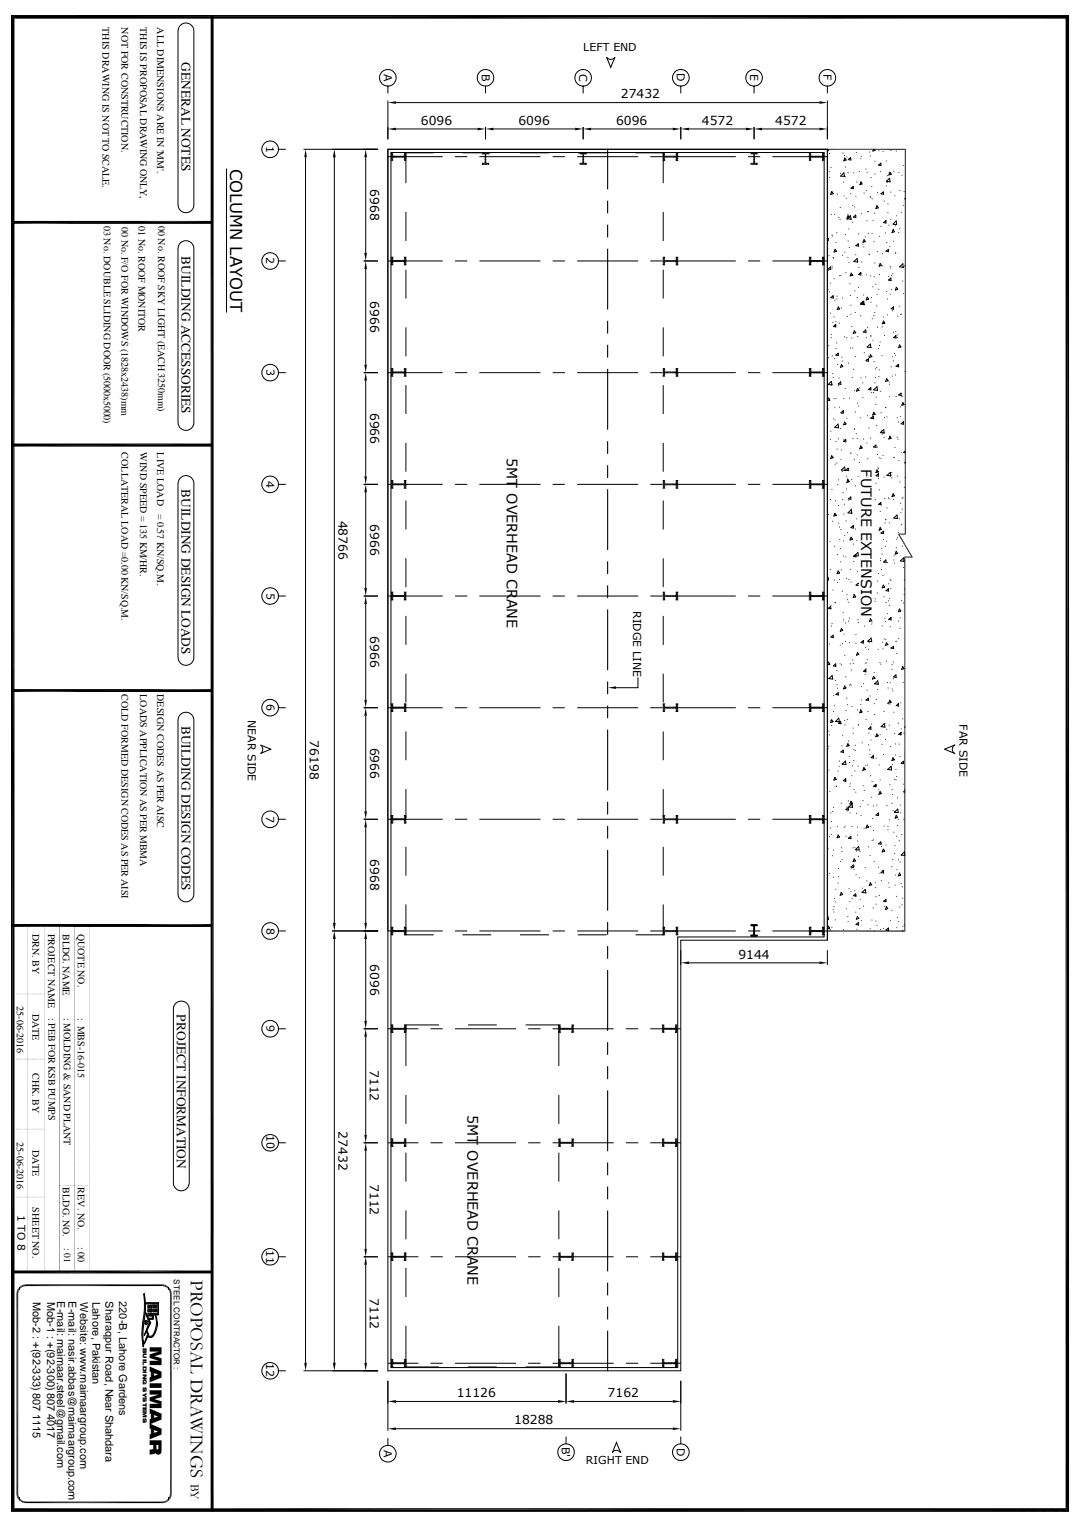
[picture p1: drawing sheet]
<svg xmlns="http://www.w3.org/2000/svg" width="297mm" height="420mm" viewBox="0 0 297 420" stroke-linecap="round" stroke-linejoin="round" font-family="sans-serif">
<defs><g id="words">
<text font-size="5.1" x="52.4" y="351.5" transform="rotate(90 52.4 351.5)">PROPOSAL DRAWINGS</text>
<g font-size="4.5">
<text x="63.1" y="46.3" transform="rotate(90 63.1 46.3)">COLUMN LAYOUT</text>
<text x="41.1" y="369.7" transform="rotate(90 41.1 369.7)">MAIMA</text>
<text x="41.1" y="395.1" transform="rotate(90 41.1 395.1)">R</text>
</g>
<g font-size="3.9">
<text x="139.1" y="125.7" transform="rotate(90 139.1 125.7)">5MT</text>
<text x="236.3" y="128.9" transform="rotate(90 236.3 128.9)">FUTURE EXTENSION</text>
<text x="139.1" y="135.4" transform="rotate(90 139.1 135.4)">OVERHEAD CR</text>
<text x="139.1" y="164.4" transform="rotate(90 139.1 164.4)">ANE</text>
<text x="128.3" y="306.1" transform="rotate(90 128.3 306.1)">5MT</text>
<text x="128.3" y="315.8" transform="rotate(90 128.3 315.8)">OVERHEAD CRANE</text>
</g>
<g font-size="3.7">
<text x="49.8" y="17.1" transform="rotate(90 49.8 17.1)">GENERAL NOTES</text>
<text x="49.8" y="70.3" transform="rotate(90 49.8 70.3)">BUILDING ACCESSORIES</text>
<text x="49.8" y="134.3" transform="rotate(90 49.8 134.3)">BUILDING DESIGN LOADS</text>
<text x="49.8" y="199.2" transform="rotate(90 49.8 199.2)">BUILDING DESIGN CODES</text>
<text x="48.5" y="278.5" transform="rotate(90 48.5 278.5)">PROJECT INFORMATION</text>
</g>
<g font-size="3.4">
<text x="170.4" y="27">27432</text>
<text x="115.5" y="34.3">6096</text>
<text x="142.3" y="34.3">6096</text>
<text x="169.1" y="34.3">6096</text>
<text x="192.6" y="34.3">4572</text>
<text x="212.8" y="34.3">4572</text>
<text x="101.6" y="52" transform="rotate(90 101.6 52)">6968</text>
<text x="101.6" y="82.7" transform="rotate(90 101.6 82.7)">6966</text>
<text x="101.6" y="113.3" transform="rotate(90 101.6 113.3)">6966</text>
<text x="92.9" y="142.9" transform="rotate(90 92.9 142.9)">48766</text>
<text x="101.6" y="143.9" transform="rotate(90 101.6 143.9)">6966</text>
<text x="101.6" y="174.6" transform="rotate(90 101.6 174.6)">6966</text>
<text x="85" y="203.2" transform="rotate(90 85 203.2)">76198</text>
<text x="101.6" y="205.3" transform="rotate(90 101.6 205.3)">6966</text>
<text x="101.6" y="235.9" transform="rotate(90 101.6 235.9)">6968</text>
<text x="202.7" y="263.2">9144</text>
<text x="101.6" y="264.7" transform="rotate(90 101.6 264.7)">6096</text>
<text x="101.5" y="293.8" transform="rotate(90 101.5 293.8)">7112</text>
<text x="92.9" y="310.6" transform="rotate(90 92.9 310.6)">27432</text>
<text x="101.5" y="325.1" transform="rotate(90 101.5 325.1)">7112</text>
<text x="101.5" y="356.4" transform="rotate(90 101.5 356.4)">7112</text>
<text x="125.4" y="383.6">11126</text>
<text x="166.8" y="383.6">7162</text>
<text x="141.1" y="391.1">18288</text>
<text x="52.4" y="407.4" transform="rotate(90 52.4 407.4)">BY:</text>
</g>
<g font-size="3">
<text x="160.1" y="14.1">LEFT END</text>
<text x="105.4" y="20.3" transform="rotate(90 105.4 20.3)">A</text>
<text x="132.2" y="20.3" transform="rotate(90 132.2 20.3)">B</text>
<text x="159" y="20.3" transform="rotate(90 159 20.3)">C</text>
<text x="185.8" y="20.2" transform="rotate(90 185.8 20.2)">D</text>
<text x="205.9" y="20.3" transform="rotate(90 205.9 20.3)">E</text>
<text x="226" y="20.4" transform="rotate(90 226 20.4)">F</text>
<text x="73.1" y="40" transform="rotate(90 73.1 40)">1</text>
<text x="73.1" y="70.7" transform="rotate(90 73.1 70.7)">2</text>
<text x="73.1" y="101.4" transform="rotate(90 73.1 101.4)">3</text>
<text x="73.1" y="132.1" transform="rotate(90 73.1 132.1)">4</text>
<text x="73.1" y="162.7" transform="rotate(90 73.1 162.7)">5</text>
<text x="173.8" y="167.8" transform="rotate(90 173.8 167.8)">RIDGE LINE</text>
<text x="68" y="197.6" transform="rotate(90 68 197.6)">NEAR SIDE</text>
<text x="73.1" y="193.3" transform="rotate(90 73.1 193.3)">6</text>
<text x="263.3" y="198.8" transform="rotate(90 263.3 198.8)">FAR SIDE</text>
<text x="73.1" y="224" transform="rotate(90 73.1 224)">7</text>
<text x="73.1" y="254.7" transform="rotate(90 73.1 254.7)">8</text>
<text x="73.1" y="281.5" transform="rotate(90 73.1 281.5)">9</text>
<text x="73.1" y="311.7" transform="rotate(90 73.1 311.7)">10</text>
<text x="73.1" y="343.1" transform="rotate(90 73.1 343.1)">11</text>
<text x="9" y="357.4" transform="rotate(90 9 357.4)">Mob-2 : +(92-333) 807</text>
<text x="13" y="357.4" transform="rotate(90 13 357.4)">Mob-1 : +(92-300) 807</text>
<text x="15.7" y="357.2" transform="rotate(90 15.7 357.2)">E-mail: maimaar.steel@gmail.com</text>
<text x="18.8" y="357.2" transform="rotate(90 18.8 357.2)">E-mail: nasir.abbas@maimaargroup.com</text>
<text x="22" y="357.5" transform="rotate(90 22 357.5)">Website: www.maimaargroup.com</text>
<text x="25.4" y="357.5" transform="rotate(90 25.4 357.5)">Lahore, Pakistan</text>
<text x="29" y="357.2" transform="rotate(90 29 357.2)">Sharaqpur Road, Near Shahdara</text>
<text x="32.7" y="357.2" transform="rotate(90 32.7 357.2)">220-B, Lahore Gardens</text>
<text x="73.1" y="374.3" transform="rotate(90 73.1 374.3)">12</text>
<text x="9" y="388.3" transform="rotate(90 9 388.3)">1115</text>
<text x="13" y="388.3" transform="rotate(90 13 388.3)">4017</text>
<text x="105.3" y="398.1" transform="rotate(90 105.3 398.1)">A</text>
<text x="154.2" y="397.2" transform="rotate(90 154.2 397.2)">B'</text>
<text x="160.8" y="401.9">RIGHT END</text>
<text x="185.7" y="397.5" transform="rotate(90 185.7 397.5)">D</text>
</g>
<text font-size="2.9" x="4.8" y="333.5" transform="rotate(90 4.8 333.5)">1 TO 8</text>
<g font-size="2.7">
<text x="28.1" y="7.5" transform="rotate(90 28.1 7.5)">THIS DRAWING IS NOT TO SCALE.</text>
<text x="33.3" y="7.5" transform="rotate(90 33.3 7.5)">NOT FOR CONSTRUCTION.</text>
<text x="38.5" y="7.5" transform="rotate(90 38.5 7.5)">THIS IS PROPOSAL DRAWING ONLY,</text>
<text x="43.2" y="7.5" transform="rotate(90 43.2 7.5)">ALL DIMENSIONS ARE IN 'MM'.</text>
<text x="28.5" y="62" transform="rotate(90 28.5 62)">03 No. DOUBLE SLIDING DOOR (5000x5000)</text>
<text x="33.4" y="62.3" transform="rotate(90 33.4 62.3)">00 No. F/O FOR WINDOWS (1828x2438)mm</text>
<text x="38" y="62" transform="rotate(90 38 62)">01 No. ROOF MONITOR</text>
<text x="43.4" y="61.9" transform="rotate(90 43.4 61.9)">00 No. ROOF SKY LIGHT (EACH 3250mm)</text>
<text x="33.3" y="124.2" transform="rotate(90 33.3 124.2)">COLLATERAL LOAD =0.00 KN/SQ.M.</text>
<text x="38.5" y="124.2" transform="rotate(90 38.5 124.2)">WIND SPEED = 135 KM/HR.</text>
<text x="43.2" y="124.2" transform="rotate(90 43.2 124.2)">LIVE LOAD</text>
<text x="43.2" y="141.1" transform="rotate(90 43.2 141.1)">= 0.57 KN/SQ.M.</text>
<text x="33.3" y="190.6" transform="rotate(90 33.3 190.6)">COLD FORMED DESIGN CODES AS PER AISI</text>
<text x="38.5" y="190.6" transform="rotate(90 38.5 190.6)">LOADS APPLICATION AS PER MBMA</text>
<text x="43.2" y="190.6" transform="rotate(90 43.2 190.6)">DESIGN CODES AS PER AISC</text>
<text x="8.9" y="256.4" transform="rotate(90 8.9 256.4)">DRN. BY</text>
<text x="13.2" y="256.4" transform="rotate(90 13.2 256.4)">PROJECT NAME</text>
<text x="17.3" y="256.4" transform="rotate(90 17.3 256.4)">BLDG. NAME</text>
<text x="21.4" y="256.4" transform="rotate(90 21.4 256.4)">QUOTE NO.</text>
<text x="4.6" y="276.3" transform="rotate(90 4.6 276.3)">25-06-2016</text>
<text x="8.9" y="278.3" transform="rotate(90 8.9 278.3)">DATE</text>
<text x="13.4" y="279.4" transform="rotate(90 13.4 279.4)">: PEB FOR KSB PUMPS</text>
<text x="17.5" y="279.4" transform="rotate(90 17.5 279.4)">: MOLDING &amp; SAND PLANT</text>
<text x="21.4" y="279.4" transform="rotate(90 21.4 279.4)">: MBS-16-015</text>
<text x="8.9" y="294.6" transform="rotate(90 8.9 294.6)">CHK. BY</text>
<text x="4.6" y="313.6" transform="rotate(90 4.6 313.6)">25-06-2016</text>
<text x="8.9" y="315.6" transform="rotate(90 8.9 315.6)">DATE</text>
<text x="17.3" y="326" transform="rotate(90 17.3 326)">BLDG. NO.</text>
<text x="21.4" y="326" transform="rotate(90 21.4 326)">REV. NO.</text>
<text x="8.9" y="331.5" transform="rotate(90 8.9 331.5)">SHEET NO.</text>
<text x="21.4" y="342.4" transform="rotate(90 21.4 342.4)">: 00</text>
</g>
<text font-size="2.6" x="17.6" y="342.6" transform="rotate(90 17.6 342.6)">: 01</text>
<text font-size="2.2" x="47.7" y="351.2" transform="rotate(90 47.7 351.2)">STEEL CONTRACTOR :</text>
<text font-size="1.5" x="39.2" y="370.1" transform="rotate(90 39.2 370.1)">BUILDING SYSTEMS</text>
</g></defs>
<g fill="none" stroke="#000" stroke-width=".27">
<path d="M3.2 4.3h290.1v410.6h-290.1zM21.3 4.3h35.3M48.9 8.5h.1M49.5 7a2.16 2.16 0 0 1 2.4-.5 2.16 2.16 0 0 1 1.3 2v47.7a2.18 2.18 0 0 1-2.2 2.2 2.18 2.18 0 0 1-2.1-2.2v-47.7l.3-1.1zM58.2 4.3v410.6M166.5 15.7a1.38 1.38 0 0 0 2.3 0l-1.2 2.8zM293.3 4.3h.1M106.5 23.6a2.28 2.28 0 0 0 2.1-3.2 2.28 2.28 0 0 0-3.8-.5 2.28 2.28 0 0 0 1.1 3.7h.6v1.9M106.5 27.6v10.6M108.7 35.4h22.4M108.7 28.2h116.2M133.3 23.6a2.28 2.28 0 0 0 2.1-3.2 2.28 2.28 0 0 0-3.8-.5 2.28 2.28 0 0 0 1.1 3.7h.6v1.9"/>
<path d="M133.3 34.9v3.3M135.5 35.4h22.4M160 23.6a2.28 2.28 0 0 0 2.1-3.2 2.28 2.28 0 0 0-3.8-.5 2.28 2.28 0 0 0 1.2 3.7h.5v1.9M160 34.9v3.3M162.2 35.4h22.4M186.8 23.6a2.28 2.28 0 0 0 2.1-3.2 2.28 2.28 0 0 0-3.8-.5 2.28 2.28 0 0 0 1.2 3.7h.5v1.9M186.8 34.9v3.3M189.1 35.4h15.7M207 23.6a2.28 2.28 0 0 0 2.1-3.2 2.28 2.28 0 0 0-3.8-.5 2.28 2.28 0 0 0 1.1 3.7h.6v1.9M207 34.9v3.3M209.2 35.4h15.7M227.1 23.6a2.28 2.28 0 0 0 2.1-3.2 2.28 2.28 0 0 0-3.8-.5 2.28 2.28 0 0 0 1.1 3.7h.6v1.9"/>
<path d="M227.1 27.6v10.6M48.9 56.2h.1M53.2 56.2h.1M62.2 46.3v39.5M76.4 41h2M83.3 41h20.4M83.8 43.2v331M91.8 43.2v210.2M100.4 43.2v26.3M106.5 41h120.6v217.1h-40.3v118.3h-80.3zM106.5 43h15M107.3 41.9h118.9v215.4h-40.2v118.2h-78.7z"/>
<path d="M107.4 42.5v.3M107.4 42.4v.1M107.4 42.9v.2M107.4 43.7v.1M107.4 42.3h.1M107.4 43.9l.1 .2M107.4 43.1v.6M107.4 43.8v.1M107.5 42l-.1 .3M107.5 42h.3M107.8 43.6v.3M107.8 43.9l-.3 .2"/>
<path d="M107.8 42.3v.6h.6M107.8 42.1v.1M107.8 43.4v.1M107.8 43.4h.1M107.8 42.1h.1M108.4 43.1h-.6v.3M108.4 43.1h.3M108.4 42.9h.3M108.7 43.1h.8M108.7 42.9h.8M109.5 43.1h.4M109.5 42.9h.4"/>
<path d="M109.9 43.1h.8M109.9 42.9h.8M110.7 43.1h.3v.3M111 43.6v.3M111 43.9h.4M111 42.3v.6h-.3M111 42.1v.1M111 43.4v.1M111 42.1l.4-.1v.3M111.4 42.5v.3M111.4 42.4v.1M111.4 42.9v.2"/>
<path d="M111.4 43.7v.1M111.4 42.3h.1M111.4 43.1v.6M111.4 58.2v8M111.4 43.8v.1M119 42h-7.6v8.3M124.9 43h3.3M126.9 42h7.9M131.6 43h16.7M132.4 45l.6 .1M132.4 42.2l.7 .1v.1M132.4 42.2h.1"/>
<path d="M132.4 42v.1M132.7 42h-.3M133.1 45.1h.5M133.1 42h.5M133.1 44.2v.6h-.7v.2M133.1 43.6v.3M133.1 43.9l.1 .2M133.1 42.5h.1M133.1 42.5v.1M133.1 43.1v.1M133.1 44.1v.1M133.2 42.6l-.1 .5"/>
<path d="M133.2 43.3l-.1 .2M133.2 42.3v2.5M133.3 44.2v.6h.3M133.3 43.6v.3M133.3 43.9l.1 .2M133.3 42.5h.1M133.3 42.5v.1M133.3 43.1v.1M133.3 44.1v.1M133.4 42.6l-.1 .5M133.4 43.3l-.1 .2M133.6 42.3l-.3 .1"/>
<path d="M133.6 44.8h.5v.2M133.9 42h.2M134.1 45l-.5 .1M134.1 42v.1M134.1 42.2l-.5 .1M142.7 42h8M151.7 43h3.3M158.4 43h16.7M158.6 42h7.9M159.2 45l.9 .1M159.2 42v.1M159.2 42.2l.2 .1"/>
<path d="M159.3 42h-.1M159.4 44.8l-.2 .2M159.5 42.3h.5v.1M159.8 42h.3M160 44.2v.6h-.5M160 43.6v.3M160 43.9v.2M160 42.5h.1M160 42.5v.1M160 43.1v.1M160 44.1v.1M160 42.6v.5"/>
<path d="M160 43.3v.2M160.1 42.3v2.5M160.1 45.1h.4M160.2 44.2v.6h.7v.2M160.2 43.6v.3M160.2 43.9v.2M160.2 42.5h.1M160.2 42.5v.1M160.2 43.1v.1M160.2 44.1v.1M160.2 42.6v.5M160.2 43.3v.2"/>
<path d="M160.6 42h.3M160.9 45l-.3 .1M160.9 42v.1M160.9 42.2l-.7 .1v.1M174.4 42h7.6v8.3M178.5 43h3.4M182 42.5v.3M182 42.4v.1M182 42.9v.2M182 43.7v.1M182 58.2v8M182 42.3h.1"/>
<path d="M182.1 43.9l.1 .2M182.1 43.1l-.1 .6M182.1 43.8l-.1 .1M182.2 42h-.2v.3M182.3 42l.1 .1M182.4 43.6v.3M182.4 43.9l-.1 .2M182.4 42.3v.6h.9M182.4 42.1v.1M182.4 43.4v.1M183.3 43.1h-.9v.3M183.3 43.1h.8"/>
<path d="M183.3 42.9h.8M184.1 43.1h.4M184.1 42.9h.4M184.6 43.1h.7M184.6 42.9h.7M185.4 43.1h.2v.3M185.6 43.6v.3M185.6 43.9l.4 .1M185.6 42h.1a.22 .22 0 0 1 .3 0 .22 .22 0 0 1 0 .3M185.6 42.3v.6h-.2M185.6 42.1v.1M185.6 43.4v.1"/>
<path d="M185.6 43.4h.1M185.6 42.1h.1M186 43.2v.5M186 42.5v.3M186 42.4v.1M186 42.9v.2M186 43.7v.1M186 43.9h.1M186 43.8h.1M186 43.1h.1M186 42.3h.1M201.9 43h-19.5"/>
<path d="M205.3 43h3.4M206.1 45l.1 .1M206.1 42v.1M206.2 42.2v.1M206.2 44.8l-.1 .2M206.2 42h-.1M206.2 42h.4M206.2 44.8h.4M206.2 45.1h.4M206.2 42.3h.4M206.7 45.1h.3M206.7 42h.3"/>
<path d="M206.7 42.3l.2 .1M206.9 44.2v.6h-.2M206.9 43.6v.3M206.9 43.9v.2M206.9 42.5h.1M206.9 42.5v.1M206.9 43.1v.1M206.9 44.1v.1M206.9 42.6v.5M206.9 43.3v.2M207 42.3v2.5M207 42h.3"/>
<path d="M207 45.1h.3M207.1 43.6v.3M207.1 44.2v.6h.2M207.1 43.9v.2M207.1 42.5v.1M207.1 43.1v.1M207.1 44.1v.1M207.1 42.5h.1M207.1 42.6v.5M207.1 43.3v.2M207.3 42.3l-.2 .1M207.3 44.8h.5v.2"/>
<path d="M207.3 42h.5M207.8 45l-.5 .1M207.8 42.2l-.5 .1M207.8 42.2h.1M207.8 42v.1M212 43h15.1M222.1 42.5v.3M222.1 42.4v.1M222.1 42.9v.2M222.1 43.7v.1M222.1 42.3h.1M222.2 43.9l.2 .2"/>
<path d="M222.2 43.1l-.1 .6M222.2 43.8l-.1 .1M222.4 42h-.3v.3M222.4 42l.2 .1M222.5 43.6v.3M222.5 43.9l-.1 .2M222.5 42.3v.6h.6M222.5 42.1v.1M222.5 43.4v.1M223.1 43.1h-.6l.1 .3M223.2 43.1h.8M223.2 42.9h.8"/>
<path d="M224 43.1h.2M224 42.9h.2M224.3 43.1h.7M224.3 42.9h.7M225.1 43.1h.3M225.1 42.9h.3M225.5 43.1h.2v.3M225.7 43.6v.3M225.7 43.9l.1 .2M225.7 42.3v.6h-.2M225.7 42.1v.1M225.7 43.4v.1"/>
<path d="M225.7 43.4h.1M225.7 42.1h.1M225.8 42h-.1M225.9 42h.2v.3M226.1 42.5v.3M226.1 42.3h.1M226.1 42.4v.1M226.1 42.9v.2M226.1 43.7v.1M226.1 43.9l-.2 .2M226.1 43.1v.6M226.1 43.8v.1"/>
<path d="M227.1 41v217.1M227.2 52.9h.1M227.3 41.4h.1M227.4 41.3h.1M227.6 47.2h.1M227.7 42.1h.1M227.7 48.7h.1M227.9 53h.1M228 46h.1M228.1 58.9h.1M228.3 52.6l.4 .6-.7 .2zM229.1 58.9h.1"/>
<path d="M229.8 53.3h.1M230.2 59.7h.1M230.6 57h.1M230.6 47.6h.1M231.3 42h.1M231.5 50h.1M231.6 47.5l.2 .9-1.1-.1zM231.6 53.8h.1M231.8 42.7h.1M231.9 43.4l.3 .5-.6 .3zM232 45.9h.1M232 48.6h.1"/>
<path d="M232.2 54.4h.1M232.4 43.1h.1M232.7 58.8h.1M232.7 59.2l.4 .5-.7 .3zM232.7 47.4h.1M232.8 43.8l.7-.5v.6M232.8 43.8l.7 .1M233.5 53.2h.1M233.5 51.7l.7-.5v.6zM234.1 56.4h.1M234.2 59.6l.7-.6v.7zM234.3 47.5h.1"/>
<path d="M234.6 56.8h.1M234.9 54.1h.1M235 41.9h.1M235.2 50h.1M235.8 47.1h.1M236.2 43.6h.1M236.3 50l.3 .5-.6 .2zM236.4 58.7h.1M236.4 42.9h.1M237.1 53h.1M237.6 46.4h.1M237.9 52.3h.1"/>
<path d="M238 47.3h.1M238.1 58.2h.1M238.3 58.1h.1M238.7 41.7h.1M238.9 53.9h.1M238.9 42.8h.1M239 54.2h.1M239.1 48.7h.1M239.2 51.2h.1M239.3 54.6h.1M239.7 41l-.2 .5M240 41l.2 .2-.7 .3"/>
<path d="M240 58.5h.1M240.1 47.8h.1M240.1 44.2h.1M240.7 56.5l.4 .6-.7 .2zM240.8 52.9h.1M241.1 45.3l.6-.5 .1 .7zM241.2 41.4h.1M241.6 47.2h.1M241.8 53.2l.6-.5 .1 .6zM242.3 41.6h.1M242.7 55.2h.1M243.2 51.1h.1"/>
<path d="M243.2 44.2h.1M243.3 49.8l.9-.9 .1 1zM243.5 50.1h.1M243.6 48.3h.1M243.7 58.4h.1M243.7 56h.1M244.2 47.3l.4 .5-.7 .3zM244.4 52.7h.1M244.5 41.3h.1M245.3 47h.1M245.6 53.8h.1M246 41.5h.1"/>
<path d="M246.1 59.3h.1M246.7 47.3h.1M247 52.3h.1M247.4 58.3h.1M247.5 48.1h.1M247.9 45.4h.1M248 56.4h.1M248.1 52.6h.1M248.5 54.4v.2M248.5 40.9v105.9M248.6 41h-142.1v214.6h15M21.3 61h35.3"/>
<path d="M48.9 68.3h.1M49.5 66.7a2.19 2.19 0 0 1 2.4-.5 2.19 2.19 0 0 1 1.3 2.1v47.7a2.18 2.18 0 0 1-2.2 2.2 2.18 2.18 0 0 1-2.1-2.2v-47.7l.3-1.1zM76.4 71.7h2M99.8 71.7h3.9M100.4 73.9v26.2M106.5 71.7h15M107.4 72.4v.3h.4v-.2M107.4 71.6v.6M107.4 71.3v.1M107.4 72.2v.1M107.4 71.4v.1M107.8 71v-.4h-.4v.6"/>
<path d="M107.8 71.2v.3h.2M107.8 72.5h.1M107.8 71.1h.1M107.8 71v.1M108 71.8h-.2v.6M108.1 71.8h.7M108.1 71.5h.7M108.9 71.8h.2M108.9 71.5h.2M109.2 71.8h.7M109.2 71.5h.7M110 71.8h1v.6"/>
<path d="M111 71v-.4h.4v.6M111 71.2v.3h-1M111 72.5h.1M111 71.1h.1M111 71v.1M111.4 72.4v.3h-.4v-.2M111.4 71.6v.6M111.4 72.2h.1M111.4 71.4h.1M111.4 71.3v.1M111.4 71.4v.1M111.4 72.2v.1"/>
<path d="M111.4 74.1v7.9M124.9 71.7h3.3M131.6 71.7h16.7M151.7 71.7h3.3M158.4 71.7h16.7M178.5 71.7h3.4M182 72.4v.3h.2M182 71.6l.1 .6M182 71.3v.1M182 72.2v.1M182 74.1v7.9M182.1 71.4l-.1 .1"/>
<path d="M182.2 70.6h-.2v.6M182.3 70.6l.1 .4M182.4 72.5l-.1 .2M182.4 71.2v.3h.9M182.4 71.7h19.5M182.4 72.5h.1M182.4 71.1h.1M182.4 71v.1M183.3 71.8h-.9v.6M183.3 71.8h.8M183.3 71.5h.8M184.1 71.8h.4"/>
<path d="M184.1 71.5h.4M184.6 71.8h.7M184.6 71.5h.7M185.4 71.8h.2v.6M185.6 71v-.4h.4v.6M185.6 71.2v.3h-.2M185.6 72.5h.1M185.6 71.1h.1M185.6 71v.1M186 72.4v.3h-.4v-.2M186 71.6v.6M186 72.2h.1"/>
<path d="M186 71.4h.1M186 71.3v.1M186 71.4v.1M186 72.2v.1M205.3 71.7h3.4M212 71.7h15.1M222.1 72.4v.3h.5v-.2M222.1 71.6l.1 .6M222.1 71.3v.1M222.1 72.2v.1M222.2 71.4l-.1 .1M222.6 71v-.4h-.5v.6"/>
<path d="M222.6 71.2v.3h1M222.6 71v.1M222.6 72.5h.1M222.6 71.1h.1M223.6 71.8h-1v.6M223.6 71.8h.8M223.6 71.5h.8M224.4 71.8h.3M224.4 71.5h.3M224.7 71.8h.8M224.7 71.5h.8M225.5 71.8h.2v.6"/>
<path d="M225.7 71v-.4h.4v.6M225.7 71.2v.3h-.2M225.7 72.5h.1M225.7 71.1h.1M225.7 71v.1M226.1 72.4v.3h-.4v-.2M226.1 71.6l.1 .6M226.1 71.3v.1M226.1 72.2v.1M226.2 71.4l-.1 .1M227.1 65.6l.2-.2v.7l-.2-.1M227.2 68.4h.1"/>
<path d="M227.2 79.4h.1M227.3 73.9l.7-.6v.7zM227.4 74.2h.1M227.5 70.2h.1M227.8 77.7h.1M228.3 64.5h.1M228.3 73h.1M228.4 73.6h.1M228.4 64.8h.1M228.6 70.7h.1M228.7 70.8h.1M228.9 76.6h.1"/>
<path d="M229.2 68.4l.4 .6-.7 .2zM229.4 66.6h.1M229.7 63.9h.1M230.4 75.7h.1M230.5 60.2h.1M230.8 75.7h.1M231.2 70.1h.1M231.9 69.2h.1M232 64.4h.1M232.1 74.9h.1M232.5 60.3h.1M232.5 60.1l.9-.9 .2 1z"/>
<path d="M232.7 70.7h.1M232.7 66.2h.1M233 62.9h.1M233 72h.1M233.1 67.9h.1M233.2 77.9h.1M233.6 75l.4 .5-.7 .3zM234 61h.1M234.1 75.6h.1M234.3 71.8l.9-.8 .2 .9zM234.6 79.9h.1M234.9 70h.1"/>
<path d="M234.9 67.5l.6-.5 .1 .6zM235.6 78.9h.1M235.6 75.4l.6-.6 .1 .7zM235.7 64.2h.1M235.7 73.5h.1M236.5 71.9h.1M236.8 67h.1M237.1 67.8h.1M237.1 65.8l.4 .5-.7 .2zM237.4 65.1h.1M237.7 75.5h.1M237.9 60.6h.1"/>
<path d="M238.4 64h.1M238.5 69.8h.1M238.6 69.9h.1M238.9 75.8h.1M239.3 64.1h.1M239.5 78.8h.1M239.6 60.5h.1M239.8 66.4h.1M239.9 76h.1M240.1 72.2h.1M240.3 78.1h.1M240.9 69.1h.1"/>
<path d="M241.2 79.4h.1M241.4 75.3h.1M241.4 64.9h.1M241.6 72.3l.4 .6-.7 .2zM241.7 62.1h.1M242.2 69.7h.1M242.3 73h.1M242.5 61.1l.6-.5 .1 .6zM243 64h.1M243.2 69l.6-.5 .1 .6zM243.3 66.6h.1M243.9 76.9l.6-.6 .1 .7z"/>
<path d="M243.9 75.9h.1M243.9 61.8h.1M244.2 67.7h.1M244.3 73.1h.1M244.4 73.6h.1M244.5 60.2h.1M244.7 75.6h.1M244.7 79.5h.1M245 75.2h.1M245.1 63.1l.4 .5-.7 .3zM245.2 66.2h.1M245.7 62h.1"/>
<path d="M245.8 69.5h.1M245.8 69.2h.1M246 60.7l.1 1-1-.2zM246 78.9l.4 .5-.7 .2zM246.6 63.8h.1M246.9 73.3l.9-.9 .1 1zM246.9 62.8h.1M247.7 77.2h.1M248.3 73h.1M111.4 89.9v7.9M182 89.9v7.9M227.4 98.2h.1"/>
<path d="M227.5 94.9h.1M227.7 80.1h.1M227.9 86h.1M228 81.7l.6-.5 .1 .6zM228.1 92.6h.1M228.1 91.9h.1M228.4 97.7h.1M228.6 88.5h.1M228.7 89.6l.7-.5v.7zM228.9 87h.1M229.1 98.4h.1M229.1 82.4h.1"/>
<path d="M229.4 97.5l.6-.5 .1 .6zM229.4 88.3h.1M229.4 95.7h.1M229.6 94.2h.1M229.7 82.1h.1M229.7 81.3h.1M230.1 84.3l.3 .5-.6 .2zM230.3 88.7h.1M230.9 84.6h.1M231.1 98.1h.1M231.3 81.8h.1M231.3 99.1h.1"/>
<path d="M231.8 92.5h.1M232.4 92.7h.1M232.5 86.9h.1M232.9 99.7h.1M233.4 81.1h.1M233.4 95.6h.1M233.5 86.3h.1M233.5 83.8h.1M233.8 92.8h.1M233.8 89.7h.1M234 95.6h.1M234.5 90.8l.4 .6-.7 .2z"/>
<path d="M234.7 85.8h.1M234.7 97.9h.1M235.2 81.7h.1M235.4 92.4h.1M236.2 83.5l.9-.8 .1 1zM236.2 86.7h.1M236.3 83.2l.6-.5 .1 .7zM237 91.2l.6-.6 .1 .7zM237 81h.1M237.2 96.8h.1M237.7 99.1l.6-.6 .1 .7zM237.7 92.6h.1"/>
<path d="M237.9 98.7h.1M238 95.3l.9-.8 .1 .9zM238 81.6l.4 .5-.7 .3zM238.1 89.9h.1M238.4 97.8h.1M238.9 97.4l.4 .5-.7 .3zM239 92.3h.1M239 82.9h.1M239.1 92.3h.1M239.1 81.6h.1M239.4 87.5h.1M239.6 93.4h.1"/>
<path d="M239.8 86.6h.1M239.8 99.3h.1M240.1 85.8h.1M240.6 84h.1M240.7 80.9h.1M240.9 89.8h.1M241.1 95.7h.1M241.4 94.9h.1M241.5 93.9h.1M242 97.7h.1M242.1 89.8h.1M242.4 87h.1"/>
<path d="M242.5 88.1l.3 .6-.6 .2zM242.5 88.5h.1M242.8 92.1h.1M243.3 80h.1M243.5 86.5h.1M243.6 82.1h.1M244.3 80.7h.1M244.6 84.8l.6-.5 .1 .6zM245 98h.1M245 85.3h.1M245.2 91.2h.1M245.2 99.1h.1"/>
<path d="M245.3 92.7l.6-.5v.6zM245.5 97.1h.1M245.7 97.5h.1M245.8 91h.1M246.3 92.7h.1M246.4 92h.1M246.4 86.8h.1M246.8 84.1h.1M247.2 86.3h.1M247.2 95.3l-.6 .2 .3-.8 .4 .6M247.4 86.2h.1M248 80.6h.1"/>
<path d="M48.9 116h.1M53.2 116h.1M76.4 102.3h2M99.8 102.3h3.9M100.4 104.5v26.3M106.5 102.3h15M107.4 102.8v.5h.4l.1-.3M107.4 102.1v.6M107.4 101.5v.5M107.4 101.3l.4-.1v.4M107.4 101.3v.1M107.4 102v.1"/>
<path d="M107.4 102.8h.1M107.8 101.9v.2h.2M107.8 101.6v.1M107.8 102.9v.1M107.8 102.2h3.2M107.9 101.7l-.1 .2M108 102.4h-.2v.5M108.1 102.4h.7M108.1 102.1h.7M108.9 102.4h.2M108.9 102.1h.2M109.2 102.4h.7"/>
<path d="M109.2 102.1h.7M110 102.4h1v.5M111 101.9v.2h-1M111 101.6v.1M111 102.9v.1M111 101.7v.2M111.4 102.8v.5h-.4v-.3M111.4 102.1v.6M111.4 101.5v.4M111.4 101.3l-.4-.1v.4M111.4 101.3v.1M111.4 102v.1"/>
<path d="M111.4 105.7v8M111.4 102.8h.1M111.4 102h.1M124.9 102.3h3.3M131.6 102.3h16.7M151.7 102.3h3.3M158.4 102.3h16.7M178.5 102.3h3.4M182 102.8v.5h.2M182 102.1v.6M182 101.5l.1 .5M182 101.3v.1"/>
<path d="M182 102v.1M182 105.7v8M182 102.8h.1M182.2 101.2l-.2 .1M182.3 101.2l.1 .4M182.4 101.9v.2h.9M182.4 101.6v.1M182.4 102.9v.1M182.4 102.2h3.2M182.4 103l-.1 .3M182.4 101.7v.2M183.3 102.4h-.9v.5"/>
<path d="M183.3 102.4h.8M183.3 102.1h.8M184.1 102.4h.4M184.1 102.1h.4M184.6 102.4h.7M184.6 102.1h.7M185.2 102.3h16.7M185.4 102.4h.2v.5M185.6 101.9v.2h-.2M185.6 101.6v.1M185.6 101.8v.1M185.6 102.9v.1"/>
<path d="M185.6 103h.1M185.6 101.7h.1M186 102.8v.5h-.4v-.2M186 102.1v.6M186 101.5v.4M186 101.3l-.4-.1v.4M186 101.3v.1M186 102v.1M186 102.8h.1M186 102h.1M205.3 102.3h3.4M212 102.3h15.1"/>
<path d="M222.1 102.8v.5h.5v-.2M222.1 102.1v.6M222.1 101.5l.1 .5M222.1 101.3l.5-.1v.4M222.1 101.3v.1M222.1 102v.1M222.1 102.8h.1M222.6 101.9v.2h1M222.6 101.6v.1M222.6 101.8v.1M222.6 102.9v.1M222.6 102.2h3.1"/>
<path d="M222.6 103h.1M222.6 101.7h.1M223.6 102.4h-1v.5M223.6 102.4h.8M223.6 102.1h.8M224.4 102.4h.3M224.4 102.1h.3M224.7 102.4h.8M224.7 102.1h.8M225.5 102.4h.2v.5M225.7 101.9v.2h-.2M225.7 101.6v.1"/>
<path d="M225.7 101.8v.1M225.7 102.9v.1M225.7 103h.1M225.7 101.7h.1M226.1 102.8v.5h-.4v-.2M226.1 102.1v.6M226.1 101.5l.1 .5M226.1 101.3l-.4-.1v.4M226.1 101.3v.1M226.1 102v.1M226.1 102.8h.1M227.2 112.3h.1"/>
<path d="M227.3 105.6l.9-.9 .1 1zM227.4 109.3l.4 .5-.7 .3zM227.6 109.6h.1M228 118.4h.1M228.5 102.6h.1M228.6 103.6h.1M228.8 115h.1M228.9 109.5h.1M229.1 112h.1M229.1 115.3h.1M229.4 109.4h.1M229.9 100h.1"/>
<path d="M230 116.4l.2 1.1-1.1-.2zM230.1 105.4l.6-.5 .1 .6zM230.1 105.9h.1M230.2 105.5h.1M230.2 103.8h.1M230.4 111.8h.1M230.6 117.7h.1M230.8 113.3l.6-.5 .1 .6zM231 100.1l.3 .5-.6 .2zM231.1 113.6h.1M231.6 109.4h.1M231.8 115.9l.4 .5-.7 .3z"/>
<path d="M231.9 106.7h.1M232.4 114.8h.1M233.1 109.3h.1M233.9 103.6h.1M234.2 101.4h.1M234.4 117.6h.1M234.5 107.3h.1M234.6 117.9h.1M234.7 113.1h.1M235 119h.1M235.4 106.6l.3 .6-.6 .2zM235.4 110.7h.1"/>
<path d="M235.7 111.5h.1M235.9 106.5h.1M236.1 114.7h.1M236.3 103.8h.1M236.8 105.1h.1M236.8 109.2h.1M237.6 103.5h.1M238.1 114.2h.1M238.4 106.9l.6-.5v.7zM238.4 117.5h.1M238.8 114.8h.1M239 114.8l.7-.5 .1 .7z"/>
<path d="M239.2 107.7h.1M239.7 114.6h.1M239.7 107.8h.1M239.8 113.2l.4 .5-.7 .3zM240.1 105.2h.1M240.3 103.6h.1M240.3 101.3h.1M240.3 111h.1M240.4 109h.1M240.6 100.9h.1M240.6 116.9h.1M240.7 106.2l.2 1-1.1-.1z"/>
<path d="M241.2 103.4h.1M241.3 101.6h.1M241.6 107.5h.1M241.6 118.8l.9-.9 .2 1zM241.8 113.3h.1M241.9 118.3h.1M242.1 119.2h.1M242.2 118.8h.1M242.8 114.6h.1M243 111.9h.1M243.1 111.8h.1M243.3 104l.4 .5-.6 .2z"/>
<path d="M243.4 114.5h.1M244 104.9h.1M244.1 108.9h.1M244.1 105.5h.1M244.2 119.7l.4 .6-.7 .2zM244.6 100.7h.1M244.9 103.2h.1M245.7 103h.1M245.9 100.6l.7-.6v.7zM245.9 108.8h.1M246.2 114.7h.1M246.6 115.9h.1"/>
<path d="M246.6 108.5l.7-.6v.7zM247.1 114.3h.1M247.1 111.7h.1M247.3 116.4l.7-.6v.7zM247.4 109h.1M247.7 108.7h.1M247.8 110.5l.3 .6-.6 .2zM248.4 102h.1M3.2 122.2h55M48.9 132.8h.1M49.5 131.2a2.19 2.19 0 0 1 2.4-.4 2.19 2.19 0 0 1 1.3 2v47.7a2.18 2.18 0 0 1-2.2 2.2 2.18 2.18 0 0 1-2.1-2.2v-47.7l.3-1.1zM76.4 133h2"/>
<path d="M99.8 133h3.9M100.4 135.2v26.3M106.5 133h15M107.4 133v.6M107.4 132.5v.4M107.4 132h.4M107.4 132.1v.1M107.4 132.2v.1M107.4 132.4h.1M107.4 133.7h.1M107.4 133.8v.2l.4-.1M107.8 132.2v.4"/>
<path d="M107.8 132.8l.2 .1M107.8 132.6l.1 .1M107.9 133.2l-.1 .7M107.9 132.1l-.1 .1M108 133.1l-.2 .1M108.1 133.1h.7M108.1 132.9h.7M108.9 133.1h.2M108.9 132.9h.2M109.2 133.1h.7M109.2 132.9h.7M110 133.1l1 .1"/>
<path d="M111 132h.4M111 132.2v.4M111 132.8l-1 .1M111 132.6v.1M111 133.2v.7M111 132.1v.1M111.4 133.8v.2l-.4-.1M111.4 133v.6M111.4 132.5v.4M111.4 121.6v7.9M111.4 132.1h.1M111.4 132.2v.1"/>
<path d="M111.4 132.4h.1M111.4 133.7h.1M111.4 137.4v8M111.4 133.8h.1M111.4 132.3h.1M111.4 132.2h.1M124.9 133h3.3M131.6 133h16.7M151.7 133h3.3M158.4 133h16.7M178.5 133h3.4M182 133v.6"/>
<path d="M182 132.5l.1 .5M182 121.6v7.9M182 132.1l.1 .1M182 132.2l.1 .1M182 132.4h.1M182 133.7h.1M182 137.4v8M182.1 133.8l-.1 .2h.2M182.2 131.9l-.2 .1M182.3 131.9l.1 .1M182.4 133.9l-.1 .1M182.4 132.2v.4"/>
<path d="M182.4 132.8l.9 .1M182.4 133h19.5M182.4 132.6v.1M182.4 133.2v.7M182.4 132.1v.1M183.3 133.1l-.9 .1M183.3 133.1h.8M183.3 132.9h.8M184.1 133.1h.4M184.1 132.9h.4M184.6 133.1h.7M184.6 132.9h.7"/>
<path d="M185.4 133.1l.2 .1M185.6 133.3v.6M185.6 132h.4M185.6 132.2v.4M185.6 132.8l-.2 .1M185.6 132.1v.1M185.6 132.6v.1M185.6 133.2h.1M185.6 132.1h.1M185.6 132.7h.1M186 133.8v.2l-.4-.1M186 133v.6"/>
<path d="M186 132.5v.4M186 132.1h.1M186 132.2v.1M186 132.4h.1M186 133.7h.1M186 133.8h.1M186 132.3h.1M186 132.2h.1M205.3 133h3.4M212 133h15.1M222.1 133v.6M222.1 132.5v.4"/>
<path d="M222.1 132h.5M222.1 132.1l.1 .1M222.1 132.2l.1 .1M222.1 132.4h.1M222.1 133.7h.1M222.2 133.8l-.1 .2 .5-.1M222.6 133.3v.6M222.6 132.2v.4M222.6 132.8l1 .1M222.6 132.1v.1M222.6 132.6v.1M222.6 133.2h.1"/>
<path d="M222.6 132.1h.1M222.6 132.7h.1M223.6 133.1l-1 .1M223.6 133.1h.8M223.6 132.9h.8M224.4 133.1h.3M224.4 132.9h.3M224.7 133.1h.8M224.7 132.9h.8M225.5 133.1l.2 .1M225.7 133.3v.6M225.7 132h.4"/>
<path d="M225.7 132.2v.4M225.7 132.8l-.2 .1M225.7 132.1v.1M225.7 132.6v.1M225.7 133.2h.1M225.7 132.1h.1M225.7 132.7h.1M226.1 133v.6M226.1 132.5v.4M226.1 132.1l.1 .1M226.1 132.2l.1 .1M226.1 132.4h.1"/>
<path d="M226.1 133.7h.1M226.2 133.8l-.1 .2-.4-.1M227.2 126.3h.1M227.9 120.7h.1M227.9 137.1h.1M228.3 125.1l.3 .6-.6 .2zM228.3 134.4h.1M229.2 127.4h.1M229.3 137.5h.1M229.4 121.2h.1M229.7 127.1h.1M229.7 123.3h.1"/>
<path d="M229.9 133h.1M230.1 131.8h.1M230.1 120.5h.1M230.1 138.8h.1M230.8 126.2h.1M230.9 123.6h.1M230.9 129.1l.9-.9 .2 1zM231.1 129.4h.1M231.3 137.2h.1M231.3 135.3h.1M231.5 121.2l.6-.5v.6zM231.6 120.6h.1"/>
<path d="M231.7 138.4h.1M232.1 129.1l.7-.6 .1 .7zM232.3 134.3h.1M232.4 130.7h.1M232.6 131.5h.1M232.7 131.7l.4 .5-.7 .3zM232.9 137l.6-.5v.6zM233 137.3h.1M233.5 124.4h.1M233.5 124.6h.1M233.7 139.8h.1M233.8 131.6h.1"/>
<path d="M234.1 120.4h.1M234.5 126.1h.1M234.8 133.4h.1M235.2 120.4h.1M235.2 124.9h.1M235.5 130.8h.1M235.9 127h.1M236.2 122.5l.4 .5-.6 .2zM237 120.5h.1M237.9 121.6h.1M238.2 126h.1M238.9 120.3h.1"/>
<path d="M239.8 122.7l.6-.5v.6zM240.3 137.1h.1M240.4 132.6h.1M240.4 130.6l.7-.5v.6zM240.7 129l.4 .6-.7 .2zM240.8 124.8h.1M240.9 122.7h.1M240.9 128.5h.1M241.1 138.5l.6-.5 .1 .6zM241.1 131.4h.1M241.1 128.6h.1M241.3 125.7h.1"/>
<path d="M241.4 134.5h.1M241.8 125.8h.1M242.3 125.1h.1M242.6 120.2h.1M242.6 131h.1M242.8 136.8h.1M243.4 130.5l1-.8 .1 1zM243.4 139.5h.1M243.8 136.7h.1M243.9 137h.1M244.7 131.3h.1M244.7 129.7h.1"/>
<path d="M245.1 135.6l.4 .5-.7 .3zM245.2 137.1h.1M245.3 125.6h.1M245.5 125.7h.1M245.6 122.8h.1M246.2 120h.1M246.3 130.7h.1M246.4 120.6h.1M246.7 126.4h.1M246.9 132.3h.1M247.2 138.2h.1M247.4 124.3h.1"/>
<path d="M247.6 136.8h.1M247.6 139.8h.1M247.8 136.5h.1M248.2 133.8h.1M248.4 131.1h.1M248.5 123.8l-.5 .4 .5 .1M248.5 126.8v.3M111.4 153.3v7.9M182 153.3v7.9M227.1 158.8l.2-.2v.7l-.2-.1M227.4 141.3h.1M227.8 148.7h.1"/>
<path d="M228 156.4h.1M228.5 143.1h.1M229 159.3h.1M229.1 150h.1M229.1 140.9l.4 .6-.6 .2zM229.9 159.9h.1M229.9 152.3h.1M230 156.8l.4 .5-.7 .2zM230.2 143.6h.1M230.4 144.7h.1M230.4 159h.1M230.5 148.1h.1"/>
<path d="M230.6 154.3h.1M230.6 150.6h.1M230.8 145.4h.1M230.9 156.5h.1M231.5 148.6h.1M231.5 152.7h.1M231.6 141.1h.1M231.9 147h.1M232.1 152.9h.1M232.2 143h.1M232.4 158.8h.1M232.6 146.2h.1"/>
<path d="M232.7 140.8l.9-.8 .2 .9zM233 159.1h.1M233.3 156.3h.1M233.5 144.9l.7-.6v.7zM233.5 159.8h.1M233.6 147.5l.4 .5-.7 .3zM234.2 152.7l.7-.5v.7M234.2 152.8l.7 .1M234.2 149.4h.1M234.3 154.1h.1M234.8 145.3h.1M235.2 142.5h.1"/>
<path d="M235.2 148.4h.1M235.3 156.8h.1M235.6 152.4l-.2-.7-.8 .9 1 .1M240.9 159.5h.1M241.1 157.5h.1M241.6 144.8l.3 .6-.6 .2zM241.6 140.4h.1M241.6 153.9h.1M241.6 153.3h.1M241.8 146.4l.7-.6v.7zM241.8 146.3h.1M241.9 156.4h.1"/>
<path d="M242 150.5h.1M242.1 152.1h.1M242.3 158h.1M242.5 148.2h.1M242.5 154.3l.6-.5 .1 .6zM242.9 143.6h.1M243 150h.1M243.1 142.7h.1M243.1 142.6h.1M243.3 148.6h.1M243.6 154.4h.1M244.1 143.6h.1"/>
<path d="M244.3 159h.1M244.5 159.4h.1M245.3 142.2l.9-.8 .1 1zM245.3 153.8h.1M245.4 152.6h.1M245.4 154.6h.1M246 151.4l.3 .5-.6 .2zM246 150.4h.1M246.1 148h.1M246.3 147.7h.1M246.5 146.2h.1M246.8 142.5h.1"/>
<path d="M247.1 154l.9-.8 .1 .9zM247.2 140.7h.1M247.4 144.1h.1M247.7 149.9h.1M247.9 155.8h.1M248.2 159.3h.1M248.3 152.8v103M248.5 152.9h2.1M76.4 163.7h2M99.8 163.7h3.9M100.4 165.9v26.2M106.5 163.7h15"/>
<path d="M107.4 163.8v.6M107.4 163.3v.3M107.4 163v.1M107.4 163.1v.1M107.4 163.7h.1M107.4 164.5h.1M107.4 163.8h.1M107.4 163.1h.1M107.8 164.3v.4l-.4-.1M107.8 162.7l-.1-.1a.23 .23 0 0 0-.4 0 .23 .23 0 0 0 .1 .4M107.8 163v.5h.2M107.8 162.7l.1 .1"/>
<path d="M107.8 162.9v.1M107.9 164l-.1 .3M108 163.8h-.2v.2M108.1 163.8h.7M108.1 163.5h.7M108.9 163.8h.2M108.9 163.5h.2M109.2 163.8h.7M109.2 163.5h.7M110 163.8h1v.2M111 164.3v.4l.4-.1M111 162.7l.1-.1a.22 .22 0 0 1 .3 0 .22 .22 0 0 1 0 .3"/>
<path d="M111 163v.5h-1M111 162.7v.1M111 162.9v.1M111 164v.3M111.4 163.8v.6M111.4 163.3v.3M111.4 163v.1M111.4 163.1v.1M111.4 163.7h.1M111.4 164.5h.1M111.4 169.1v8M111.4 164.6h.1"/>
<path d="M111.4 163.8h.1M111.4 163.1h.1M111.4 163h.1M124.9 163.7h3.3M131.6 163.7h16.7M151.7 163.7h3.3M158.4 163.7h16.7M178.5 163.7h3.4M182 163.8v.6M182 163.3v.3M182 163v.1M182 163.1v.1"/>
<path d="M182 163.7h.1M182 164.5h.1M182 169.1v8M182 163.8h.1M182 163.1h.1M182.1 164.6l.1 .1M182.2 162.6h-.2l.1 .4M182.3 162.6l.1 .1M182.4 164.3l-.1 .4M182.4 163v.5h.9M182.4 163.7h19.5M182.4 162.7v.1"/>
<path d="M182.4 162.9v.1M182.4 164v.3M183.3 163.8h-.9v.2M183.3 163.8h.8M183.3 163.5h.8M184.1 163.8h.4M184.1 163.5h.4M184.6 163.8h.7M184.6 163.5h.7M185.4 163.8h.2v.2M185.6 164.3v.4l.4-.1M185.6 162.7l.1-.1a.22 .22 0 0 1 .3 0 .22 .22 0 0 1 0 .3"/>
<path d="M185.6 163v.5h-.2M185.6 162.7v.1M185.6 162.9v.1M185.6 164.1v.2M185.6 164h.1M185.6 162.8h.1M186 163.8v.6M186 163.3v.3M186 163v.1M186 163.1v.1M186 163.7h.1M186 164.5h.1"/>
<path d="M186 164.6h.1M186 163.8h.1M186 163.1h.1M186 163h.1M205.3 163.7h3.4M212 163.7h15.1M222.1 163.8v.6M222.1 163.3v.3M222.1 163v.1M222.1 163.1v.1M222.1 163.7h.1M222.1 164.5h.1"/>
<path d="M222.1 163.8h.1M222.1 163.1h.1M222.6 164.3v.4l-.4-.1M222.6 162.7l-.2-.1a.23 .23 0 0 0-.3 0 .23 .23 0 0 0 .1 .4M222.6 163v.5h1M222.6 162.7v.1M222.6 162.9v.1M222.6 164.1v.2M222.6 164h.1M222.6 162.8h.1M223.6 163.8h-1v.2M223.6 163.8h.8"/>
<path d="M223.6 163.5h.8M224.4 163.8h.3M224.4 163.5h.3M224.7 163.8h.8M224.7 163.5h.8M225.5 163.8h.2v.2M225.7 164.3v.4l.5-.1M225.7 162.7l.2-.1a.22 .22 0 0 1 .3 0 .22 .22 0 0 1-.1 .3l.1 .1M225.7 163v.5h-.2M225.7 162.7v.1M225.7 162.9v.1M225.7 164.1v.2"/>
<path d="M225.7 164h.1M225.7 162.8h.1M226.1 163.8v.6M226.1 163.3v.3M226.1 163v.1M226.1 163.1v.1M226.1 163.7h.1M226.1 164.5h.1M226.1 163.8h.1M226.1 163.1h.1M227.2 173.1h.1M227.3 167l.7-.5v.7z"/>
<path d="M227.6 176.8h.1M228 174.9l.6-.5 .1 .6zM228 166.1h.1M228.2 171.9h.1M228.3 171.2h.1M228.6 162h.1M229.1 165.5h.1M229.3 165.5h.1M230.6 177.1h.1M230.9 172.6l.4 .5-.7 .2zM231.1 173h.1M231.1 162.3h.1"/>
<path d="M231.2 176.7h.1M231.4 168.2h.1M231.5 170.2h.1M231.6 174.1h.1M231.9 179.9h.1M232 171.1h.1M232 176.1h.1M232.4 163.3h.1M232.6 164.7h.1M232.8 165.3h.1M232.9 170.5h.1M233.1 176.4h.1"/>
<path d="M233.1 169.7h.1M234.2 163.3h.1M234.5 163.3l.4 .6-.7 .2zM234.9 176.6h.1M234.9 174.2h.1M235.4 179.1l.3 .6-.6 .2zM235.4 170.1h.1M235.6 160.3v-.2l-.7 .5 .7 .2M235.7 170.9h.1M236.3 176.4l.6-.5 .1 .7zM237.2 171.9h.1M237.5 177.8h.1"/>
<path d="M238.2 176l.9-.8 .1 1zM238.3 178.3h.1M238.5 176.5h.1M238.6 175.6h.1M238.9 169.9l.3 .5-.6 .2zM239.2 171.3h.1M239.3 170.8h.1M240.1 165.1h.1M240.2 164.4h.1M240.8 162.8h.1M241 178.3h.1M242.1 171.9h.1"/>
<path d="M242.2 176.3h.1M242.3 178.2h.1M242.4 160.6l.4 .6-.7 .2zM242.6 163.9h.1M242.7 175.4h.1M242.8 169.7h.1M243 170.7h.1M243.1 175.6h.1M243.2 162.2l.6-.5 .1 .6zM243.2 165.4h.1M243.3 176.5l.4 .5-.7 .2zM243.6 168.5h.1"/>
<path d="M243.8 165h.1M243.8 160.3h.1M243.9 170.1l.6-.6 .1 .7zM244.1 166.2h.1M244.2 164.3h.1M244.3 172.1h.1M244.5 161.5h.1M244.6 177.9l.6-.5 .1 .7zM244.6 177.9h.1M245.9 176.2h.1M245.9 176h.1M246.1 179.4h.1"/>
<path d="M246.6 170.5h.1M246.6 175.3h.1M246.9 167.2l.3 .6-.6 .2zM247 172.5h.1M247 169.7h.1M247.4 164.8h.1M247.9 165.6h.1M248.1 163.2h.1M248.2 161.7h.1M21.3 189.6h35.3M48.9 180.5h.1M48.9 197.7h.1"/>
<path d="M49.5 196.2a2.19 2.19 0 0 1 2.4-.5 2.19 2.19 0 0 1 1.3 2v47.8a2.18 2.18 0 0 1-2.2 2.1 2.18 2.18 0 0 1-2.1-2.1v-47.8zM53.2 180.5h.1M76.4 194.3h2M99.8 194.3h3.9M100.4 196.5v26.2M106.5 194.3h15M107.4 194.9v.3M107.4 194.4v.1M107.4 193.9v.5M107.4 194.6v.1M107.4 194.7v.1M107.8 195.1v.2l-.4-.1"/>
<path d="M107.8 193.8v.3h.2M107.8 193.7v.1M107.8 194.7l.1 .1M107.8 194.9v.2M107.9 193.6l-.1-.3h-.4v.6M108 194.4h-.2v.3M108.1 194.4h.7M108.1 194.1h.7M108.9 194.4h.2M108.9 194.1h.2M109.2 194.4h.7M109.2 194.1h.7"/>
<path d="M110 194.4h1v.3M111 195.1v.2l.4-.1M111 193.8v.3h-1M111 193.7v.1M111 194.7v.1M111 194.9v.2M111 193.6v-.3h.4v.6M111.4 194.9v.3M111.4 193.9v.5M111.4 185v7.9M111.4 194.4v.1M111.4 194.6v.1"/>
<path d="M111.4 194.7v.1M111.4 194.7h.1M111.4 194.6h.1M111.4 193.9h.1M124.9 194.3h3.3M131.6 194.3h16.7M151.7 194.3h3.3M158.4 194.3h16.7M175.1 186v2.8h-6M178.5 194.3h3.4M182 195.2l.2 .1M182 194.9v.3"/>
<path d="M182 185v7.9M182 194.4v.1M182.1 193.9l-.1 .5M182.1 194.6l-.1 .1M182.1 194.7l-.1 .1M182.2 193.3h-.2v.6M182.3 193.3l.1 .3M182.4 195.1l-.1 .2M182.4 193.8v.3h.9M182.4 193.7v.1M182.4 194.7v.1M182.4 194.9v.2"/>
<path d="M183.3 194.4h-.9v.3M183.3 194.4h.8M183.3 194.1h.8M184.1 194.4h.4M184.1 194.1h.4M184.6 194.4h.7M184.6 194.1h.7M185.2 194.3h16.7M185.4 194.4h.2v.3M185.6 195.1v.2l.4-.1M185.6 193.6v-.3h.4v.6M185.6 193.8v.3h-.2"/>
<path d="M185.6 193.7v.1M185.6 194.7v.1M185.6 194.9v.2M185.6 194.8h.1M185.6 193.6h.1M186 194.9v.3M186 193.9v.5M186 194.4v.1M186 194.6v.1M186 194.7v.1M186 194.7h.1M186 194.6h.1"/>
<path d="M186 193.9h.1M205.3 194.3h3.4M212 194.3h15.1M222.1 194.9v.3M222.1 194.4v.1M222.2 193.9l-.1 .5M222.2 194.6l-.1 .1M222.2 194.7l-.1 .1M222.6 195.1v.2l-.5-.1M222.6 193.6v-.3h-.5v.6M222.6 193.8v.3h1M222.6 193.7v.1"/>
<path d="M222.6 194.7v.1M222.6 194.9v.2M222.6 194.8h.1M222.6 193.6h.1M223.6 194.4h-1v.3M223.6 194.4h.8M223.6 194.1h.8M224.4 194.4h.3M224.4 194.1h.3M224.7 194.4h.8M224.7 194.1h.8M225.5 194.4h.2v.3"/>
<path d="M225.7 195.1v.2l.4-.1M225.7 193.6v-.3h.4v.6M225.7 193.8v.3h-.2M225.7 193.7v.1M225.7 194.7v.1M225.7 194.9v.2M225.7 194.8h.1M225.7 193.6h.1M226.1 194.9v.3M226.1 194.4v.1M226.2 193.9l-.1 .5M226.2 194.6l-.1 .1"/>
<path d="M226.2 194.7l-.1 .1M227.4 181.8l.4 .5-.7 .3zM227.5 186.3l.9-.8 .2 .9zM227.8 198h.1M228.2 199.2h.1M228.3 197.6l.3 .6-.6 .2zM228.7 182.8l.7-.5v.6zM228.7 195.3h.1M228.8 191h.1M228.9 193.6h.1M229.3 186.8h.1M229.7 184.1h.1"/>
<path d="M229.7 188h.1M229.8 188.9h.1M230.1 190.8l-.7-.1 .6-.5 .1 .6M230.1 198.6l.6-.6 .1 .7zM230.2 197.2l.2 1-1.1-.1zM230.5 182.3h.1M230.9 182.5h.1M231.8 197.8h.1M231.9 199.1h.1M232.1 185.8h.1M232.1 188.9l-.6 .3 .3-.8 .4 .5M232.2 195.1h.1"/>
<path d="M232.4 191.7h.1M232.6 193.5h.1M232.6 197.6h.1M233.1 188.1h.1M233.3 182.3h.1M233.4 187.8h.1M233.6 188.1h.1M233.6 184h.1M233.8 194h.1M234 181.2h.1M234.1 199.9h.1M234.2 182.1h.1"/>
<path d="M235.3 194.9h.1M235.5 198.9h.1M235.6 199.1h.1M236.2 194.9h.1M236.2 195l.4 .5-.6 .2zM236.2 193.4h.1M236.4 188.5h.1M236.5 192.2h.1M237 184.3l.6-.5 .1 .7zM237 187.7h.1M237.4 185.2h.1M237.5 182.1h.1"/>
<path d="M237.7 192.2l.6-.5 .1 .6zM237.7 197.5h.1M237.7 183.7h.1M237.9 182h.1M237.9 189.5h.1M238 181h.1M238.2 195.4h.1M238.8 191.1h.1M239.2 198.8h.1M239.8 185.7l.3 .5-.6 .2zM239.9 184.7h.1M239.9 193.2h.1"/>
<path d="M239.9 196.2h.1M240 187.8l.9-.9 .2 1zM240.5 192h.1M240.7 187.6h.1M240.9 189.3h.1M241.5 181.9h.1M241.7 182.3h.1M241.8 199.5l.9-.8 .2 .9zM242.6 195.3h.1M242.8 198.7h.1M243.3 181.5h.1M243.6 193.1h.1"/>
<path d="M243.6 187.4h.1M243.7 188.9h.1M243.8 193.3h.1M244.1 199.1h.1M244.2 192.2l.4 .6-.7 .2zM244.3 193.3h.1M244.3 187.5h.1M244.8 183.8h.1M244.8 189.2h.1M244.8 182.5h.1M245 189.7h.1M245.2 181.8h.1"/>
<path d="M245.2 186.4h.1M245.3 185.9l.6-.6 .1 .7zM245.3 195.5h.1M246 193.7l.6-.5v.7zM246.5 198.5h.1M247.2 193h.1M247.7 197.4h.1M247.7 183l.4 .6-.7 .2zM248 187.3h.1M248.3 199.6h.1M71.5 204.6l2.8 1.1-2.8 1.2a1.38 1.38 0 0 0 0-2.3zM111.4 200.8v7.9"/>
<path d="M111.4 216.7v7.9M182 200.8v7.9M182 216.7v7.9M227.2 205.6h.1M227.4 204.9h.1M227.5 200.7h.1M227.5 211.4h.1M227.6 201.8h.1M227.8 217.3h.1M229.1 213.4l.4 .6-.6 .2zM229.4 215.8h.1M229.6 216h.1"/>
<path d="M230 211.7h.1M230.3 210.4h.1M230.3 209h.1M230.8 206.5l.6-.6 .1 .7zM231.1 204.8h.1M231.1 209.8l.9-.8 .2 .9zM231.3 202h.1M231.5 214.4l.6-.6v.7zM232 214.2h.1M232.7 204.2l.3 .5-.6 .2zM232.9 219.9h.1M232.9 203.5h.1"/>
<path d="M233.1 207.7h.1M233.1 209.3h.1M233.2 215.8h.1M233.4 215.2h.1M233.5 220l.4 .5-.7 .3zM233.8 213h.1M233.9 210.3h.1M234.2 201.3h.1M234.3 208.8h.1M234.3 205.8h.1M234.4 216.8h.1M234.6 211.7h.1"/>
<path d="M234.7 206h.1M234.7 204.6h.1M234.9 217.5h.1M235.5 210.3h.1M236.6 204h.1M236.8 219.8h.1M236.9 215.7h.1M237.1 210.7l.4 .6-.7 .2zM237.2 217h.1M237.6 210.2h.1M238.1 210.1h.1M238.4 200.1l.6-.5v.6z"/>
<path d="M238.4 204.5h.1M238.4 201.3h.1M238.7 205.9h.1M238.7 207.1h.1M239 213h.1M239 203.2h.1M239.1 208l.6-.5 .1 .6zM239.2 218.9h.1M239.3 214.6h.1M239.8 215.9l.6-.5v.6zM240.4 208.1h.1M240.6 215.6h.1"/>
<path d="M240.6 201.5l.4 .6-.7 .2zM241.2 216.9h.1M241.3 210h.1M241.5 217.3l.4 .6-.7 .2zM241.5 214.1h.1M241.5 201.7h.1M242 204.4h.1M242.5 207.2h.1M243 203h.1M243.3 200.2h.1M243.6 211.3l1-.9 .1 1zM244.2 215.5h.1"/>
<path d="M244.3 205h.1M244.6 210.9h.1M244.8 216.7h.1M244.9 209.9h.1M245 218.1h.1M245.1 208.1l.4 .5-.7 .2zM245.5 214h.1M245.5 201.4h.1M245.7 204.3h.1M245.8 207.3h.1M245.9 211.2h.1M245.9 214.1h.1"/>
<path d="M246.1 213.2h.1M246.3 219.1h.1M246.6 201.6l.7-.5v.7zM246.8 204.3h.1M247 207.7h.1M247.3 209.5l.7-.5v.7zM247.3 200.1h.1M247.9 215.3h.1M248 217.4l.3 .1M248.1 201.3h.1M248.3 216.7h.1M248.3 217.2l-.3 .2"/>
<path d="M259.2 205.7l2.8-1.1a1.34 1.34 0 0 0 0 2.3zM76.4 224.9h2M99.8 224.9h3.9M100.4 227.1v26.3M106.5 224.9h15M107.4 225.7v.3l.4-.1M107.4 224.4v-.1a.23 .23 0 0 1 .1-.4 .23 .23 0 0 1 .3 .2v.3M107.4 224.4v.2M107.4 225.2v.1M107.4 225.5v.1M107.4 224.7v.5M107.4 225.4v.1"/>
<path d="M107.8 224.5v.3h.2M107.8 225.7h.1M107.8 225.8v.1M107.8 224.4h.1M108 225.1h-.2l.1 .5M108.1 225.1h.7M108.1 224.8h.7M108.9 225.1h.2M108.9 224.8h.2M109.2 225.1h.7M109.2 224.8h.7M110 225.1h1v.5"/>
<path d="M111 224.4l.1-.5a.24 .24 0 0 1 .3 .1 .24 .24 0 0 1 0 .3v.1M111 224.5v.3h-1M111 225.7h.1M111 225.8v.1M111 224.4h.1M111.4 225.7v.3l-.4-.1M111.4 224.7v.5M111.4 225.2v.1M111.4 225.4h.1M111.4 225.5v.1M111.4 232.5v7.9M111.4 225.5h.1"/>
<path d="M111.4 224.7h.1M124.9 224.9h3.3M131.6 224.9h16.7M151.7 224.9h3.3M158.4 224.9h16.7M178.5 224.9h3.4M182 225.7v.3h.2M182 225.2v.1M182 225.5v.1M182 232.5v7.9M182.1 224.7l-.1 .5M182.1 225.4v.1"/>
<path d="M182.2 223.9h-.2v.5M182.3 223.9l.1 .5M182.4 225.9l-.1 .1M182.4 224.5v.3h.9M182.4 224.9h19.5M182.4 225.7h.1M182.4 225.8v.1M182.4 224.4h.1M183.3 225.1h-.9v.5M183.3 225.1h.8M183.3 224.8h.8M184.1 225.1h.4"/>
<path d="M184.1 224.8h.4M184.6 225.1h.7M184.6 224.8h.7M185.4 225.1h.2v.5M185.6 224.4l.1-.5a.24 .24 0 0 1 .3 .1 .24 .24 0 0 1 0 .3v.1M185.6 224.5v.3h-.2M185.6 225.7h.1M185.6 225.8v.1M185.6 225.6h.1M185.6 224.4h.1M186 225.7v.3l-.4-.1M186 224.7v.5"/>
<path d="M186 224.4v.2M186 225.2v.1M186 225.4h.1M186 225.5v.1M186 225.5h.1M186 224.7h.1M205.3 224.9h3.4M212 224.9h15.1M222.1 225.7v.3l.5-.1M222.1 224.4v-.1a.23 .23 0 0 1 .2-.4 .23 .23 0 0 1 .3 .2v.3M222.1 224.4v.2M222.1 225.2v.1"/>
<path d="M222.1 225.5v.1M222.2 224.7l-.1 .5M222.2 225.4v.1M222.6 224.5v.3h1M222.6 225.7h.1M222.6 225.8v.1M222.6 225.6h.1M222.6 224.4h.1M223.6 225.1h-1v.5M223.6 225.1h.8M223.6 224.8h.8M224.4 225.1h.3"/>
<path d="M224.4 224.8h.3M224.7 225.1h.8M224.7 224.8h.8M225.5 225.1h.2v.5M225.7 224.4l.2-.5a.24 .24 0 0 1 .3 .1 .24 .24 0 0 1-.1 .3v.1M225.7 224.5v.3h-.2M225.7 225.7h.1M225.7 225.8v.1M225.7 225.6h.1M225.7 224.4h.1M226.1 225.7v.3l-.4-.1M226.1 224.4v.2"/>
<path d="M226.1 225.2v.1M226.1 225.5v.1M226.2 224.7l-.1 .5M226.2 225.4v.1M227.3 232.9h.1M227.6 239.8h.1M227.6 229.7h.1M228 227.4h.1M228 223.2h.1M228.2 225.6h.1M228.2 229.1h.1M228.5 235h.1"/>
<path d="M228.5 222.8h.1M228.7 233.4h.1M228.8 221.7h.1M229.8 227h.1M230 229.3l.4 .5-.7 .2zM230.1 238.5h.1M230.7 236.5h.1M230.9 220.5h.1M230.9 232.8h.1M231.1 233.8h.1M231.1 236h.1M231.6 227.2h.1"/>
<path d="M231.9 226.8h.1M232.1 222.3l.7-.6 .1 .7zM232.2 229.6h.1M232.4 221.6h.1M232.5 222.7h.1M232.9 230.1l.6-.5v.7zM233 221.6l.8-.9 .2 1zM233.3 223.2h.1M233.5 238.1l.7-.6v.7zM233.6 221h.1M233.8 238.3h.1M233.8 226.9h.1"/>
<path d="M234.1 232.8h.1M234.3 238.7h.1M234.4 235.8l.4 .6-.7 .2zM234.5 237.8h.1M234.6 232.6h.1M234.8 233.3l.9-.9 .1 1zM235 233.7h.1M235.1 223.4h.1M235.3 227.1h.1M235.3 229.3h.1M235.4 230.9h.1M235.6 235.1h.1"/>
<path d="M236 233.8h.1M236.1 221.4h.1M236.3 223.9h.1M237.1 227.4h.1M237.4 238.2h.1M238 226.5l.4 .6-.7 .3zM238.2 221h.1M238.3 232.5h.1M238.8 234.9h.1M239 226.9h.1M239.3 230.7h.1M239.5 224.8h.1"/>
<path d="M239.7 230.6h.1M239.7 228h.1M239.8 221.3h.1M239.9 236.5h.1M240.4 223.8l.7-.6v.7zM240.6 221h.1M241.1 231.7l.6-.5 .1 .6zM241.1 238.1h.1M241.5 239.8h.1M241.8 239.6l.7-.6v.7zM241.9 232.4h.1M242.2 239h.1"/>
<path d="M242.4 233.1l.4 .6-.7 .2zM242.6 233.4h.1M242.6 226.8h.1M243.1 232h.1M243.4 221.2h.1M243.7 226.9h.1M243.7 227.9h.1M244.1 225.1h.1M244.7 238h.1M244.8 220.5h.1M245 236h.1M245.1 222.6h.1"/>
<path d="M245.3 228.5h.1M245.5 223l.9-.9 .1 1zM245.5 234.4h.1M245.6 232.2h.1M246 223.9l.3 .5-.6 .2zM246.1 229.6h.1M246.2 238.8h.1M246.3 226.7h.1M246.5 224.9h.1M246.6 236.1h.1M246.8 230.8h.1M246.9 239.7l.3 .6-.6 .2z"/>
<path d="M247 236.7h.1M247.1 221h.1M247.2 223.2h.1M247.5 229.1h.1M248 224.9h.1M248.3 234.8l-.1-.9-.9 .9 1 .1M3.2 254.1h35.3M7.6 254.5h.1M7.6 254.8h.1M7.6 255.1h.1M7.6 255.4h.1M7.6 255.7h.1"/>
<path d="M7.6 256h.1M7.6 256.4h.1M7.6 256.7h.1M7.6 257h.1M7.6 257.3h.1M7.6 257.6h.1M7.6 257.9h.1M7.6 258.3h.1M7.6 258.6h.1M7.6 258.9h.1M7.6 259.2h.1M7.6 259.5h.1"/>
<path d="M7.6 259.8h.1M12.1 254.5h.1M12.1 254.8h.1M12.1 255.1h.1M12.1 255.4h.1M12.1 255.7h.1M12.1 256h.1M12.1 256.4h.1M12.1 256.7h.1M12.1 257h.1M12.1 257.3h.1M12.1 257.6h.1"/>
<path d="M12.1 257.9h.1M12.1 258.3h.1M12.1 258.6h.1M12.1 258.9h.1M12.1 259.2h.1M12.1 259.5h.1M12.1 259.8h.1M16.2 254.5h.1M16.2 254.8h.1M16.2 255.1h.1M16.2 255.4h.1M16.2 255.7h.1"/>
<path d="M16.2 256h.1M16.2 256.4h.1M16.2 256.7h.1M16.2 257h.1M16.2 257.3h.1M16.2 257.6h.1M16.2 257.9h.1M16.2 258.3h.1M16.2 258.6h.1M16.2 258.9h.1M16.2 259.2h.1M16.2 259.5h.1"/>
<path d="M16.2 259.8h.1M20.3 254.5h.1M20.3 254.8h.1M20.3 255.1h.1M20.3 255.4h.1M20.3 255.7h.1M20.3 256h.1M20.3 256.4h.1M20.3 256.7h.1M20.3 257h.1M20.3 257.3h.1M20.3 257.6h.1"/>
<path d="M20.3 257.9h.1M20.3 258.3h.1M20.3 258.6h.1M20.3 258.9h.1M20.3 259.2h.1M20.3 259.5h.1M20.3 259.8h.1M24.4 254.5h.1M24.4 254.8h.1M24.4 255.1h.1M24.4 255.4h.1M24.4 255.7h.1"/>
<path d="M24.4 256h.1M24.4 256.4h.1M24.4 256.7h.1M24.4 257h.1M24.4 257.3h.1M24.4 257.6h.1M24.4 257.9h.1M24.4 258.3h.1M24.4 258.6h.1M24.4 258.9h.1M24.4 259.2h.1M24.4 259.5h.1"/>
<path d="M24.4 259.8h.1M48.9 245.5h.1M53.2 245.5h.1M76.4 255.6h2M91.2 255.6h12.5M91.8 257.8v116.4M100.4 257.8v22.5M107.4 256.3v.4h.4v-.4M107.4 255.5v.4M107.4 255.1v-.2a.23 .23 0 0 1 .1-.3 .23 .23 0 0 1 .3 .2v.3M107.4 255.9v.1M107.4 255.1v.2"/>
<path d="M107.4 256.1v.2M107.4 255.4v.1M107.8 255.1v.4h.2M107.8 255.1h.1M108 255.8h-.2l.1 .5M108.1 255.8h.7M108.1 255.5h.7M108.9 255.8h.2M108.9 255.5h.2M109.2 255.8h.7M109.2 255.5h.7M110 255.8h1v.5"/>
<path d="M111 256.3v.4h.4v-.4M111 255.1l.1-.5a.24 .24 0 0 1 .3 0 .24 .24 0 0 1 0 .4v.1M111 255.1v.4h-1M111 255.1h.1M111.4 255.5v.4M111.4 248.3v8.4h7.6M111.4 255.4h.1M111.4 256h.1M111.4 255.1v.2M111.4 255.4v.1M111.4 255.9v.1M111.4 256.1v.2"/>
<path d="M124.9 255.6h3.3M126.9 256.7h7.9M131.6 255.6h16.7M142.7 256.7h8M151.7 255.6h3.3M158.4 255.6h16.7M158.6 256.7h7.9M178.5 255.6h3.4M182 256.3v.4h.2M182 255.5v.4M182 248.3v8.4h-7.6M182 255.9l.1 .1"/>
<path d="M182 255.1v.2M182 256.1v.2M182.1 255.4l-.1 .1M182.2 254.6h-.2v.5M182.3 254.6l.1 .5M182.4 256.3l-.1 .4M182.4 255.1v.4h.9M182.4 255.1h.1M183.3 255.8h-.9v.5M183.3 255.8h.8M183.3 255.5h.8M184.1 255.8h.4"/>
<path d="M184.1 255.5h.4M184.6 255.8h.7M184.6 255.5h.7M185.2 255.6h16.7M185.4 255.8h.2v.4M185.6 256.3v.4h.4v-.4M185.6 255.1l.1-.5a.24 .24 0 0 1 .3 0 .24 .24 0 0 1 0 .4v.1M185.6 255.1v.4h-.2M185.6 255.1h.1M185.6 256.3h.1M186 255.5v.4M186 255.4h.1"/>
<path d="M186 256h.1M186 255.1v.2M186 255.4v.1M186 255.9v.1M186 256.1v.2M205.3 255.6h3.4M206.1 257h.1M206.1 254l.1 .2M206.1 256.9v.1M206.2 256.7v.1M206.2 253.9l-.1 .1M206.2 254.2h.4"/>
<path d="M206.2 257h.4M206.2 256.7h.4M206.2 253.9h.4M206.7 257h.3M206.7 253.9h.3M206.7 254.2h.2v.2M206.9 255.9v.6M206.9 255.1v.6M206.9 254.4v.4M206.9 254.8v.1M206.9 255v.1M206.9 255.8v.1"/>
<path d="M206.9 256.5l-.2 .2M207 254.2v2.5M207 257h.3M207 253.9h.3M207.1 254.4v.4M207.1 255.1v.6M207.1 255.9v.6M207.1 254.8v.1M207.1 255v.1M207.1 255.8v.1M207.1 256.5v.2h.2M207.3 254.2h-.2v.2"/>
<path d="M207.3 256.7l.5 .1M207.3 253.9l.5 .1M207.8 257h-.5M207.8 254v.2h-.5M207.8 256.9v.1M207.8 256.8h.1M212 255.6h15.1M222.1 256.3v.4h.5v-.4M222.1 255.5v.4M222.1 255.1v-.2a.23 .23 0 0 1 .2-.3 .23 .23 0 0 1 .3 .2v.3M222.1 255.9l.1 .1M222.1 255.1v.2"/>
<path d="M222.1 256.1v.2M222.2 255.4l-.1 .1M222.6 255.1v.4h1M222.6 255.1h.1M222.6 256.3h.1M223.6 255.8h-1v.4M223.6 255.8h.8M223.6 255.5h.8M224.4 255.8h.3M224.4 255.5h.3M224.7 255.8h.8M224.7 255.5h.8"/>
<path d="M225.5 255.8h.2v.4M225.7 256.3v.4h.4v-.4M225.7 255.1l.2-.5a.24 .24 0 0 1 .3 0 .24 .24 0 0 1-.1 .4v.1M225.7 255.1v.4h-.2M225.7 255.1h.1M225.7 256.3h.1M226.1 255.5v.4M226.1 255.9l.1 .1M226.1 255.1v.2M226.1 256.1v.2M226.2 255.4l-.1 .1M227.1 252l.2-.2v.6h-.2"/>
<path d="M227.3 254.3l.4 .5-.6 .2zM227.8 255.4h.1M227.8 255.3h.1M228.3 254.6h.1M228.6 249.7h.1M228.7 240.8h.1M228.9 250.4h.1M228.9 248.9h.1M229 246.7h.1M229.2 247.7h.1M229.2 252.6h.1M229.4 244.1h.1"/>
<path d="M230 242.5h.1M230.1 240.7h.1M230.9 245l.4 .6-.7 .2zM231.5 255.3h.1M232.3 249.6h.1M232.7 251.7h.1M232.7 253.1h.1M233 244h.1M233.2 247.5h.1M233.5 244.7h.1M233.8 246.6h.1M234.2 245.9l.7-.5v.6z"/>
<path d="M234.6 244.6h.1M234.9 250.4h.1M234.9 253.8l.7-.5v.7zM234.9 240.2h.1M235.2 255.1h.1M235.3 251.6l.4 .6-.7 .2zM235.8 241h.1M236 249.4h.1M236.1 246.9h.1M236.3 252.8h.1M236.6 245l.9-.8 .1 1zM236.7 243.8h.1"/>
<path d="M237 248.8h.1M237.5 244.6h.1M237.9 241.9h.1M238.8 255h.1M238.9 242.4l.3 .5-.6 .2zM239.3 252.6h.1M239.6 249.3h.1M240.1 255.6h.1M240.2 242.4h.1M240.3 243.7h.1M240.4 252.9h.1M240.4 246.2h.1"/>
<path d="M240.4 248.2h.1M240.7 254.1h.1M241.3 245.9h.1M241.7 255.2h.1M241.9 241.7h.1M242.5 254.9h.1M242.5 247.4l.6-.5 .1 .7zM242.8 248.8h.1M243.2 255.4l.6-.6 .1 .7zM243.3 249.2h.1M243.3 248.9l.3 .6-.6 .2zM243.9 242.4h.1"/>
<path d="M244 243.6h.1M244.4 252.7h.1M244.7 249.9h.1M245.6 243h.1M245.8 240.3h.1M246.1 246.1h.1M246.1 254.7h.1M246.3 252h.1M246.6 253h.1M246.9 249h.1M247.3 242.5h.1M247.5 248.4h.1"/>
<path d="M247.6 243.5h.1M247.7 255.6h.1M247.7 246.6h.1M247.8 254.3h.1M248.2 254h.1M3.6 272.9h.1M4.1 272.9h.1M4.4 272.9h.1M4.7 272.9h.1M5 272.9h.1M5.3 272.9h.1M5.7 272.9h.1"/>
<path d="M6 272.9h.1M6.3 272.9h.1M6.6 272.9h.1M6.9 272.9h.1M7.2 272.9h.1M7.6 272.9h.1M7.6 260.2h.1M7.6 260.5h.1M7.6 260.8h.1M7.6 261.1h.1M7.6 261.4h.1M7.6 261.7h.1"/>
<path d="M7.6 262.1h.1M7.6 262.4h.1M7.6 262.7h.1M7.6 263h.1M7.6 263.3h.1M7.6 263.6h.1M7.6 264h.1M7.6 264.3h.1M7.6 264.6h.1M7.6 264.9h.1M7.6 265.3h.1M7.6 265.5h.1"/>
<path d="M7.6 265.9h.1M7.6 266.2h.1M7.6 266.5h.1M7.6 266.8h.1M7.6 267.2h.1M7.6 267.5h.1M7.6 267.8h.1M7.6 268.1h.1M7.6 268.4h.1M7.6 268.7h.1M7.6 269.1h.1M7.6 269.4h.1"/>
<path d="M7.6 269.7h.1M7.6 270h.1M7.6 270.3h.1M7.6 270.6h.1M7.6 271h.1M7.6 271.3h.1M7.6 271.6h.1M7.6 271.9h.1M7.6 272.2h.1M7.6 272.5h.1M7.6 272.8h.1M7.6 273.2h.1"/>
<path d="M7.6 273.5h.1M7.6 273.8h.1M7.6 274.1h.1M7.6 274.4h.1M7.6 274.7h.1M7.6 275.1h.1M7.6 275.4h.1M7.6 275.7h.1M7.6 276h.1M7.6 276.3h.1M7.6 276.6h.1M7.6 277h.1"/>
<path d="M7.6 277.3h.1M7.6 277.6h.1M7.6 277.9h.1M7.6 278.2h.1M7.6 278.5h.1M7.6 278.9h.1M7.6 279.2h.1M7.6 279.5h.1M7.6 279.8h.1M7.9 272.9h.1M8.2 272.9h.1M8.5 272.9h.1"/>
<path d="M8.8 272.9h.1M9.1 272.9h.1M9.4 272.9h.1M9.8 272.9h.1M10.1 272.9h.1M10.4 272.9h.1M10.7 272.9h.1M11 272.9h.1M11.3 272.9h.1M11.7 272.9h.1M12.1 260.2h.1M12.1 260.5h.1"/>
<path d="M12.1 260.8h.1M12.1 261.1h.1M12.1 261.4h.1M12.1 261.7h.1M12.1 262.1h.1M12.1 262.4h.1M12.1 262.7h.1M12.1 263h.1M12.1 263.3h.1M12.1 263.6h.1M12.1 264h.1M12.1 264.3h.1"/>
<path d="M12.1 264.6h.1M12.1 264.9h.1M12.1 265.3h.1M12.1 265.5h.1M12.1 265.9h.1M12.1 266.2h.1M12.1 266.5h.1M12.1 266.8h.1M12.1 267.2h.1M12.1 267.5h.1M12.1 267.8h.1M12.1 268.1h.1"/>
<path d="M12.1 268.4h.1M12.1 268.7h.1M12.1 269.1h.1M12.1 269.4h.1M12.1 269.7h.1M12.1 270h.1M12.1 270.3h.1M12.1 270.6h.1M12.1 271h.1M12.1 271.3h.1M12.1 271.6h.1M12.1 271.9h.1"/>
<path d="M12.1 272.2h.1M12.1 272.5h.1M12.1 272.8h.1M12.1 273.2h.1M12.1 273.5h.1M12.1 273.8h.1M12.1 274.1h.1M12.1 274.4h.1M12.1 274.7h.1M12.1 275.1h.1M12.1 275.4h.1M12.1 275.7h.1"/>
<path d="M12.1 276h.1M12.1 276.3h.1M12.1 276.6h.1M12.1 277h.1M12.1 277.3h.1M12.1 277.6h.1M12.1 277.9h.1M12.1 278.2h.1M12.1 278.5h.1M12.1 278.9h.1M12.1 279.2h.1M12.1 279.5h.1"/>
<path d="M12.1 279.8h.1M12.1 272.9h.1M16.2 260.2h.1M16.2 260.5h.1M16.2 260.8h.1M16.2 261.1h.1M16.2 261.4h.1M16.2 261.7h.1M16.2 262.1h.1M16.2 262.4h.1M16.2 262.7h.1M16.2 263h.1"/>
<path d="M16.2 263.3h.1M16.2 263.6h.1M16.2 264h.1M16.2 264.3h.1M16.2 264.6h.1M16.2 264.9h.1M16.2 265.3h.1M16.2 265.5h.1M16.2 265.9h.1M16.2 266.2h.1M16.2 266.5h.1M16.2 266.8h.1"/>
<path d="M16.2 267.2h.1M16.2 267.5h.1M16.2 267.8h.1M16.2 268.1h.1M16.2 268.4h.1M16.2 268.7h.1M16.2 269.1h.1M16.2 269.4h.1M16.2 269.7h.1M16.2 270h.1M16.2 270.3h.1M16.2 270.6h.1"/>
<path d="M16.2 271h.1M16.2 271.3h.1M16.2 271.6h.1M16.2 271.9h.1M16.2 272.2h.1M16.2 272.5h.1M16.2 272.8h.1M16.2 273.2h.1M16.2 273.5h.1M16.2 273.8h.1M16.2 274.1h.1M16.2 274.4h.1"/>
<path d="M16.2 274.7h.1M16.2 275.1h.1M16.2 275.4h.1M16.2 275.7h.1M16.2 276h.1M16.2 276.3h.1M16.2 276.6h.1M16.2 277h.1M16.2 277.3h.1M16.2 277.6h.1M16.2 277.9h.1M16.2 278.2h.1"/>
<path d="M16.2 278.5h.1M16.2 278.9h.1M16.2 279.2h.1M16.2 279.5h.1M16.2 279.8h.1M20.3 260.2h.1M20.3 260.5h.1M20.3 260.8h.1M20.3 261.1h.1M20.3 261.4h.1M20.3 261.7h.1M20.3 262.1h.1"/>
<path d="M20.3 262.4h.1M20.3 262.7h.1M20.3 263h.1M20.3 263.3h.1M20.3 263.6h.1M20.3 264h.1M20.3 264.3h.1M20.3 264.6h.1M20.3 264.9h.1M20.3 265.3h.1M20.3 265.5h.1M20.3 265.9h.1"/>
<path d="M20.3 266.2h.1M20.3 266.5h.1M20.3 266.8h.1M20.3 267.2h.1M20.3 267.5h.1M20.3 267.8h.1M20.3 268.1h.1M20.3 268.4h.1M20.3 268.7h.1M20.3 269.1h.1M20.3 269.4h.1M20.3 269.7h.1"/>
<path d="M20.3 270h.1M20.3 270.3h.1M20.3 270.6h.1M20.3 271h.1M20.3 271.3h.1M20.3 271.6h.1M20.3 271.9h.1M20.3 272.2h.1M20.3 272.5h.1M20.3 272.8h.1M20.3 273.2h.1M20.3 273.5h.1"/>
<path d="M20.3 273.8h.1M20.3 274.1h.1M20.3 274.4h.1M20.3 274.7h.1M20.3 275.1h.1M20.3 275.4h.1M20.3 275.7h.1M20.3 276h.1M20.3 276.3h.1M20.3 276.6h.1M20.3 277h.1M20.3 277.3h.1"/>
<path d="M20.3 277.6h.1M20.3 277.9h.1M20.3 278.2h.1M20.3 278.5h.1M20.3 278.9h.1M20.3 279.2h.1M20.3 279.5h.1M20.3 279.8h.1M24.4 260.2h.1M24.4 260.5h.1M24.4 260.8h.1M24.4 261.1h.1"/>
<path d="M24.4 261.4h.1M24.4 261.7h.1M24.4 262.1h.1M24.4 262.4h.1M24.4 262.7h.1M24.4 263h.1M24.4 263.3h.1M24.4 263.6h.1M24.4 264h.1M24.4 264.3h.1M24.4 264.6h.1M24.4 264.9h.1"/>
<path d="M24.4 265.3h.1M24.4 265.5h.1M24.4 265.9h.1M24.4 266.2h.1M24.4 266.5h.1M24.4 266.8h.1M24.4 267.2h.1M24.4 267.5h.1M24.4 267.8h.1M24.4 268.1h.1M24.4 268.4h.1M24.4 268.7h.1"/>
<path d="M24.4 269.1h.1M24.4 269.4h.1M24.4 269.7h.1M24.4 270h.1M24.4 270.3h.1M24.4 270.6h.1M24.4 271h.1M24.4 271.3h.1M24.4 271.6h.1M24.4 271.9h.1M24.4 272.2h.1M24.4 272.5h.1"/>
<path d="M24.4 272.8h.1M24.4 273.2h.1M24.4 273.5h.1M24.4 273.8h.1M24.4 274.1h.1M24.4 274.4h.1M24.4 274.7h.1M24.4 275.1h.1M24.4 275.4h.1M24.4 275.7h.1M24.4 276h.1M24.4 276.3h.1"/>
<path d="M24.4 276.6h.1M24.4 277h.1M24.4 277.3h.1M24.4 277.6h.1M24.4 277.9h.1M24.4 278.2h.1M24.4 278.5h.1M24.4 278.9h.1M24.4 279.2h.1M24.4 279.5h.1M24.4 279.8h.1M47.6 277.1h.1"/>
<path d="M48.2 275.5a2.19 2.19 0 0 1 2.4-.5 2.19 2.19 0 0 1 1.3 2.1v47.7a2.18 2.18 0 0 1-2.1 2.2 2.18 2.18 0 0 1-2.2-2.2v-47.7v-.6zM186.8 260.9v4M189.1 264.4h35.8M227.1 260.9v4M3.6 290.8h.1M4.1 290.8h.1M4.4 290.8h.1M4.7 290.8h.1M5 290.8h.1M5.3 290.8h.1M5.7 290.8h.1M6 290.8h.1"/>
<path d="M6.3 290.8h.1M6.6 290.8h.1M6.9 290.8h.1M7.2 290.8h.1M7.6 290.8h.1M7.6 280.1h.1M7.6 280.4h.1M7.6 280.8h.1M7.6 281.1h.1M7.6 281.4h.1M7.6 281.7h.1M7.6 282h.1"/>
<path d="M7.6 282.3h.1M7.6 282.7h.1M7.6 283h.1M7.6 283.3h.1M7.6 283.6h.1M7.6 283.9h.1M7.6 284.2h.1M7.6 284.6h.1M7.6 284.9h.1M7.6 285.2h.1M7.6 285.5h.1M7.6 285.9h.1"/>
<path d="M7.6 286.1h.1M7.6 286.5h.1M7.6 286.8h.1M7.6 287.1h.1M7.6 287.4h.1M7.6 287.8h.1M7.6 288h.1M7.6 288.4h.1M7.6 288.7h.1M7.6 289h.1M7.6 289.3h.1M7.6 289.7h.1"/>
<path d="M7.6 290h.1M7.6 290.2h.1M7.6 290.6h.1M7.6 290.9h.1M7.6 291.2h.1M7.6 291.5h.1M7.6 291.9h.1M7.6 292.2h.1M7.6 292.5h.1M7.6 292.8h.1M7.6 293.1h.1M7.6 293.4h.1"/>
<path d="M7.6 293.8h.1M7.6 294.1h.1M7.6 294.4h.1M7.6 294.7h.1M7.6 295h.1M7.6 295.3h.1M7.6 295.7h.1M7.6 296h.1M7.6 296.3h.1M7.6 296.6h.1M7.6 296.9h.1M7.6 297.2h.1"/>
<path d="M7.6 297.6h.1M7.6 297.9h.1M7.6 298.2h.1M7.6 298.5h.1M7.6 298.8h.1M7.6 299.1h.1M7.6 299.5h.1M7.6 299.8h.1M7.9 290.8h.1M8.2 290.8h.1M8.5 290.8h.1M8.8 290.8h.1"/>
<path d="M9.1 290.8h.1M9.4 290.8h.1M9.8 290.8h.1M10.1 290.8h.1M10.4 290.8h.1M10.7 290.8h.1M11 290.8h.1M11.3 290.8h.1M11.7 290.8h.1M12.1 280.1h.1M12.1 280.4h.1M12.1 280.8h.1"/>
<path d="M12.1 281.1h.1M12.1 281.4h.1M12.1 281.7h.1M12.1 282h.1M12.1 282.3h.1M12.1 282.7h.1M12.1 283h.1M12.1 283.3h.1M12.1 283.6h.1M12.1 283.9h.1M12.1 284.2h.1M12.1 284.6h.1"/>
<path d="M12.1 284.9h.1M12.1 285.2h.1M12.1 285.5h.1M12.1 285.9h.1M12.1 286.1h.1M12.1 286.5h.1M12.1 286.8h.1M12.1 287.1h.1M12.1 287.4h.1M12.1 287.8h.1M12.1 288h.1M12.1 288.4h.1"/>
<path d="M12.1 288.7h.1M12.1 289h.1M12.1 289.3h.1M12.1 289.7h.1M12.1 290h.1M12.1 290.2h.1M12.1 290.6h.1M12.1 290.9h.1M12.1 291.2h.1M12.1 291.5h.1M12.1 291.9h.1M12.1 292.2h.1"/>
<path d="M12.1 292.5h.1M12.1 292.8h.1M12.1 293.1h.1M12.1 293.4h.1M12.1 293.8h.1M12.1 294.1h.1M12.1 294.4h.1M12.1 294.7h.1M12.1 295h.1M12.1 295.3h.1M12.1 295.7h.1M12.1 296h.1"/>
<path d="M12.1 296.3h.1M12.1 296.6h.1M12.1 296.9h.1M12.1 297.2h.1M12.1 297.6h.1M12.1 297.9h.1M12.1 298.2h.1M12.1 298.5h.1M12.1 298.8h.1M12.1 299.1h.1M12.1 299.5h.1M12.1 299.8h.1"/>
<path d="M12.1 290.8h.1M16.2 280.1h.1M16.2 280.4h.1M16.2 280.8h.1M16.2 281.1h.1M16.2 281.4h.1M16.2 281.7h.1M16.2 282h.1M16.2 282.3h.1M16.2 282.7h.1M16.2 283h.1M16.2 283.3h.1"/>
<path d="M16.2 283.6h.1M16.2 283.9h.1M16.2 284.2h.1M16.2 284.6h.1M16.2 284.9h.1M16.2 285.2h.1M16.2 285.5h.1M16.2 285.9h.1M16.2 286.1h.1M16.2 286.5h.1M16.2 286.8h.1M16.2 287.1h.1"/>
<path d="M16.2 287.4h.1M16.2 287.8h.1M16.2 288h.1M16.2 288.4h.1M16.2 288.7h.1M16.2 289h.1M16.2 289.3h.1M16.2 289.7h.1M16.2 290h.1M16.2 290.2h.1M16.2 290.6h.1M16.2 290.9h.1"/>
<path d="M16.2 291.2h.1M16.2 291.5h.1M16.2 291.9h.1M16.2 292.2h.1M16.2 292.5h.1M16.2 292.8h.1M16.2 293.1h.1M16.2 293.4h.1M16.2 293.8h.1M16.2 294.1h.1M16.2 294.4h.1M16.2 294.7h.1"/>
<path d="M16.2 295h.1M16.2 295.3h.1M16.2 295.7h.1M16.2 296h.1M16.2 296.3h.1M16.2 296.6h.1M16.2 296.9h.1M16.2 297.2h.1M16.2 297.6h.1M16.2 297.9h.1M16.2 298.2h.1M16.2 298.5h.1"/>
<path d="M16.2 298.8h.1M16.2 299.1h.1M16.2 299.5h.1M16.2 299.8h.1M20.3 280.1h.1M20.3 280.4h.1M20.3 280.8h.1M20.3 281.1h.1M20.3 281.4h.1M20.3 281.7h.1M20.3 282h.1M20.3 282.3h.1"/>
<path d="M20.3 282.7h.1M20.3 283h.1M20.3 283.3h.1M20.3 283.6h.1M20.3 283.9h.1M20.3 284.2h.1M20.3 284.6h.1M20.3 284.9h.1M20.3 285.2h.1M20.3 285.5h.1M20.3 285.9h.1M20.3 286.1h.1"/>
<path d="M20.3 286.5h.1M20.3 286.8h.1M20.3 287.1h.1M20.3 287.4h.1M20.3 287.8h.1M20.3 288h.1M20.3 288.4h.1M20.3 288.7h.1M20.3 289h.1M20.3 289.3h.1M20.3 289.7h.1M20.3 290h.1"/>
<path d="M20.3 290.2h.1M20.3 290.6h.1M20.3 290.9h.1M20.3 291.2h.1M20.3 291.5h.1M20.3 291.9h.1M20.3 292.2h.1M20.3 292.5h.1M20.3 292.8h.1M20.3 293.1h.1M20.3 293.4h.1M20.3 293.8h.1"/>
<path d="M20.3 294.1h.1M20.3 294.4h.1M20.3 294.7h.1M20.3 295h.1M20.3 295.3h.1M20.3 295.7h.1M20.3 296h.1M20.3 296.3h.1M20.3 296.6h.1M20.3 296.9h.1M20.3 297.2h.1M20.3 297.6h.1"/>
<path d="M20.3 297.9h.1M20.3 298.2h.1M20.3 298.5h.1M20.3 298.8h.1M20.3 299.1h.1M20.3 299.5h.1M20.3 299.8h.1M24.4 280.1h.1M24.4 280.4h.1M24.4 280.8h.1M24.4 281.1h.1M24.4 281.4h.1"/>
<path d="M24.4 281.7h.1M24.4 282h.1M24.4 282.3h.1M24.4 282.7h.1M24.4 283h.1M24.4 283.3h.1M24.4 283.6h.1M24.4 283.9h.1M24.4 284.2h.1M24.4 284.6h.1M24.4 284.9h.1M24.4 285.2h.1"/>
<path d="M24.4 285.5h.1M24.4 285.9h.1M24.4 286.1h.1M24.4 286.5h.1M24.4 286.8h.1M24.4 287.1h.1M24.4 287.4h.1M24.4 287.8h.1M24.4 288h.1M24.4 288.4h.1M24.4 288.7h.1M24.4 289h.1"/>
<path d="M24.4 289.3h.1M24.4 289.7h.1M24.4 290h.1M24.4 290.2h.1M24.4 290.6h.1M24.4 290.9h.1M24.4 291.2h.1M24.4 291.5h.1M24.4 291.9h.1M24.4 292.2h.1M24.4 292.5h.1M24.4 292.8h.1"/>
<path d="M24.4 293.1h.1M24.4 293.4h.1M24.4 293.8h.1M24.4 294.1h.1M24.4 294.4h.1M24.4 294.7h.1M24.4 295h.1M24.4 295.3h.1M24.4 295.7h.1M24.4 296h.1M24.4 296.3h.1M24.4 296.6h.1"/>
<path d="M24.4 296.9h.1M24.4 297.2h.1M24.4 297.6h.1M24.4 297.9h.1M24.4 298.2h.1M24.4 298.5h.1M24.4 298.8h.1M24.4 299.1h.1M24.4 299.5h.1M24.4 299.8h.1M76.4 282.5h2M99.8 282.5h3.9"/>
<path d="M100.4 284.7v26.9M106.5 282.5h8.3M107.4 282.9v.5M107.4 282.5v.2M107.4 281.8v.1M107.4 282.8h.1M107.4 281.9v.5M107.8 283.1v.4l-.4-.1M107.8 281.6v-.2h-.4v.3M107.8 281.8v.4M107.8 282.2l.2 .1M107.8 281.7v.1"/>
<path d="M107.8 283v.1M107.8 281.7h.1M108 282.6h-.2l.1 .4M108.1 282.6h.7M108.1 282.3h.7M108.9 282.3h.2M108.9 282.6h.2M109.2 282.6h.7M109.2 282.3h.7M110 282.6h1v.4M111 283.1v.4l.4-.1M111 281.6v-.2h.4v.3"/>
<path d="M111 281.8v.4M111 282.2l-1 .1M111 281.7v.1M111 283v.1M111 281.7h.1M111.4 282.9v.3M111.4 282.1v.3M111.4 282.7h.1M111.4 283.4h.1M111.4 281.9h.1M118.2 282.5h3.3M120.5 281.4h-9.1v11.3"/>
<path d="M124.9 282.5h16.7M128.4 281.4h7.9M144.2 281.4h9.2v11.3M145 282.5h3.3M151.7 282.5h16.7M153.4 283.4l.1 .1M153.4 282.9v.5M153.4 282.5v.2M153.4 281.8v.1M153.4 282.8h.1M153.4 281.9v.5M153.5 281.4l-.1 .3"/>
<path d="M153.5 281.4h.3v.2M153.8 283.1v.4h-.3M153.8 281.8v.4M153.8 282.2l.3 .1M153.8 283h.1M153.8 281.7h.1M153.8 281.7v.1M153.8 283v.1M154.1 282.6h-.3v.3M154.2 282.6h.7M154.2 282.3h.7M155 282.3h.4"/>
<path d="M155 282.6h.4M155.4 282.6h.8M155.4 282.3h.8M156.2 282.6h.3M156.2 282.3h.3M156.6 282.6h.4v.3M157 283.1l.1 .4M157 281.8v.4M157 282.2l-.4 .1M157 283h.1M157 281.7h.1M157 281.7v.1"/>
<path d="M157 283v.1M157.1 281.4l-.1 .2M157.1 281.4h.1M157.1 283.5h.1M157.3 281.4v.3M157.3 283.4v.1M157.3 282.9l.1 .5M157.3 282.5l.1 .2M157.3 281.8v.1M157.3 282.8h.1M157.4 281.9l-.1 .5M171.8 282.5h3.3"/>
<path d="M178.5 282.5h8.3M181.8 283.4l.1 .1M181.8 282.9v.5M181.8 282v.4M181.8 282.7h.1M181.8 283.4h.1M181.8 281.8v.1M181.8 282.5v.2M181.8 282.8h.1M181.8 281.9h.1M181.9 281.4l-.1 .3M181.9 281.4h.3v.2"/>
<path d="M182.2 283.1v.4h-.3M182.2 281.8v.4M182.2 282.2l.4 .1M182.2 281.7v.1M182.2 283v.1M182.2 281.7h.1M182.6 282.6h-.4v.4M182.6 282.6h.4M182.6 282.3h.4M183 282.6h.8M183 282.3h.8M183.8 282.3h.3"/>
<path d="M183.8 282.6h.3M184.1 282.6h.8M184.1 282.3h.8M184.9 282.6h.5v.4M185.4 283.1v.4h.2M185.4 281.8v.4M185.4 282.2l-.5 .1M185.4 281.7h.1M185.4 281.7v.1M185.4 283v.1M185.6 281.4h-.2v.2M185.7 281.4l.1 .3"/>
<path d="M185.8 283.4l-.1 .1M185.8 282.9v.5M185.8 282v.4M185.8 282.7h.1M185.8 283.4h.1M185.8 281.9h.1M185.8 281.8v.1M185.8 282.5v.2M185.8 282.8h.1M3.6 310h.1M4.1 310h.1M4.4 310h.1"/>
<path d="M4.7 310h.1M5 310h.1M5.3 310h.1M5.7 310h.1M6 310h.1M6.3 310h.1M6.6 310h.1M6.9 310h.1M7.2 310h.1M7.6 310h.1M7.6 300.1h.1M7.6 300.4h.1"/>
<path d="M7.6 300.7h.1M7.6 301h.1M7.6 301.4h.1M7.6 301.7h.1M7.6 302h.1M7.6 302.3h.1M7.6 302.6h.1M7.6 302.9h.1M7.6 303.3h.1M7.6 303.6h.1M7.6 303.9h.1M7.6 304.2h.1"/>
<path d="M7.6 304.5h.1M7.6 304.8h.1M7.6 305.2h.1M7.6 305.5h.1M7.6 305.8h.1M7.6 306.1h.1M7.6 306.4h.1M7.6 306.7h.1M7.6 307.1h.1M7.6 307.4h.1M7.6 307.7h.1M7.6 308h.1"/>
<path d="M7.6 308.4h.1M7.6 308.6h.1M7.6 308.9h.1M7.6 309.3h.1M7.6 309.6h.1M7.6 309.9h.1M7.6 310.2h.1M7.6 310.6h.1M7.6 310.8h.1M7.6 311.2h.1M7.6 311.5h.1M7.6 311.8h.1"/>
<path d="M7.6 312.1h.1M7.6 312.5h.1M7.6 312.8h.1M7.6 313.1h.1M7.6 313.4h.1M7.6 313.7h.1M7.6 314h.1M7.6 314.4h.1M7.6 314.7h.1M7.6 315h.1M7.6 315.3h.1M7.6 315.6h.1"/>
<path d="M7.6 315.9h.1M7.6 316.3h.1M7.6 316.6h.1M7.6 316.9h.1M7.6 317.2h.1M7.6 317.5h.1M7.6 317.8h.1M7.6 318.2h.1M7.6 318.5h.1M7.6 318.8h.1M7.6 319.1h.1M7.6 319.4h.1"/>
<path d="M7.6 319.7h.1M7.9 310h.1M8.2 310h.1M8.5 310h.1M8.8 310h.1M9.1 310h.1M9.4 310h.1M9.8 310h.1M10.1 310h.1M10.4 310h.1M10.7 310h.1M11 310h.1"/>
<path d="M11.3 310h.1M11.7 310h.1M12.1 300.1h.1M12.1 300.4h.1M12.1 300.7h.1M12.1 301h.1M12.1 301.4h.1M12.1 301.7h.1M12.1 302h.1M12.1 302.3h.1M12.1 302.6h.1M12.1 302.9h.1"/>
<path d="M12.1 303.3h.1M12.1 303.6h.1M12.1 303.9h.1M12.1 304.2h.1M12.1 304.5h.1M12.1 304.8h.1M12.1 305.2h.1M12.1 305.5h.1M12.1 305.8h.1M12.1 306.1h.1M12.1 306.4h.1M12.1 306.7h.1"/>
<path d="M12.1 307.1h.1M12.1 307.4h.1M12.1 307.7h.1M12.1 308h.1M12.1 308.4h.1M12.1 308.6h.1M12.1 308.9h.1M12.1 309.3h.1M12.1 309.6h.1M12.1 309.9h.1M12.1 310.2h.1M12.1 310.6h.1"/>
<path d="M12.1 310.8h.1M12.1 311.2h.1M12.1 311.5h.1M12.1 311.8h.1M12.1 312.1h.1M12.1 312.5h.1M12.1 312.8h.1M12.1 313.1h.1M12.1 313.4h.1M12.1 313.7h.1M12.1 314h.1M12.1 314.4h.1"/>
<path d="M12.1 314.7h.1M12.1 315h.1M12.1 315.3h.1M12.1 315.6h.1M12.1 315.9h.1M12.1 316.3h.1M12.1 316.6h.1M12.1 316.9h.1M12.1 317.2h.1M12.1 317.5h.1M12.1 317.8h.1M12.1 318.2h.1"/>
<path d="M12.1 318.5h.1M12.1 318.8h.1M12.1 319.1h.1M12.1 319.4h.1M12.1 319.7h.1M12.1 310h.1M16.2 300.1h.1M16.2 300.4h.1M16.2 300.7h.1M16.2 301h.1M16.2 301.4h.1M16.2 301.7h.1"/>
<path d="M16.2 302h.1M16.2 302.3h.1M16.2 302.6h.1M16.2 302.9h.1M16.2 303.3h.1M16.2 303.6h.1M16.2 303.9h.1M16.2 304.2h.1M16.2 304.5h.1M16.2 304.8h.1M16.2 305.2h.1M16.2 305.5h.1"/>
<path d="M16.2 305.8h.1M16.2 306.1h.1M16.2 306.4h.1M16.2 306.7h.1M16.2 307.1h.1M16.2 307.4h.1M16.2 307.7h.1M16.2 308h.1M16.2 308.4h.1M16.2 308.6h.1M16.2 308.9h.1M16.2 309.3h.1"/>
<path d="M16.2 309.6h.1M16.2 309.9h.1M16.2 310.2h.1M16.2 310.6h.1M16.2 310.8h.1M16.2 311.2h.1M16.2 311.5h.1M16.2 311.8h.1M16.2 312.1h.1M16.2 312.5h.1M16.2 312.8h.1M16.2 313.1h.1"/>
<path d="M16.2 313.4h.1M16.2 313.7h.1M16.2 314h.1M16.2 314.4h.1M16.2 314.7h.1M16.2 315h.1M16.2 315.3h.1M16.2 315.6h.1M16.2 315.9h.1M16.2 316.3h.1M16.2 316.6h.1M16.2 316.9h.1"/>
<path d="M16.2 317.2h.1M16.2 317.5h.1M16.2 317.8h.1M16.2 318.2h.1M16.2 318.5h.1M16.2 318.8h.1M16.2 319.1h.1M16.2 319.4h.1M16.2 319.7h.1M20.3 300.1h.1M20.3 300.4h.1M20.3 300.7h.1"/>
<path d="M20.3 301h.1M20.3 301.4h.1M20.3 301.7h.1M20.3 302h.1M20.3 302.3h.1M20.3 302.6h.1M20.3 302.9h.1M20.3 303.3h.1M20.3 303.6h.1M20.3 303.9h.1M20.3 304.2h.1M20.3 304.5h.1"/>
<path d="M20.3 304.8h.1M20.3 305.2h.1M20.3 305.5h.1M20.3 305.8h.1M20.3 306.1h.1M20.3 306.4h.1M20.3 306.7h.1M20.3 307.1h.1M20.3 307.4h.1M20.3 307.7h.1M20.3 308h.1M20.3 308.4h.1"/>
<path d="M20.3 308.6h.1M20.3 308.9h.1M20.3 309.3h.1M20.3 309.6h.1M20.3 309.9h.1M20.3 310.2h.1M20.3 310.6h.1M20.3 310.8h.1M20.3 311.2h.1M20.3 311.5h.1M20.3 311.8h.1M20.3 312.1h.1"/>
<path d="M20.3 312.5h.1M20.3 312.8h.1M20.3 313.1h.1M20.3 313.4h.1M20.3 313.7h.1M20.3 314h.1M20.3 314.4h.1M20.3 314.7h.1M20.3 315h.1M20.3 315.3h.1M20.3 315.6h.1M20.3 315.9h.1"/>
<path d="M20.3 316.3h.1M20.3 316.6h.1M20.3 316.9h.1M20.3 317.2h.1M20.3 317.5h.1M20.3 317.8h.1M20.3 318.2h.1M20.3 318.5h.1M20.3 318.8h.1M20.3 319.1h.1M20.3 319.4h.1M20.3 319.7h.1"/>
<path d="M24.4 300.1h.1M24.4 300.4h.1M24.4 300.7h.1M24.4 301h.1M24.4 301.4h.1M24.4 301.7h.1M24.4 302h.1M24.4 302.3h.1M24.4 302.6h.1M24.4 302.9h.1M24.4 303.3h.1M24.4 303.6h.1"/>
<path d="M24.4 303.9h.1M24.4 304.2h.1M24.4 304.5h.1M24.4 304.8h.1M24.4 305.2h.1M24.4 305.5h.1M24.4 305.8h.1M24.4 306.1h.1M24.4 306.4h.1M24.4 306.7h.1M24.4 307.1h.1M24.4 307.4h.1"/>
<path d="M24.4 307.7h.1M24.4 308h.1M24.4 308.4h.1M24.4 308.6h.1M24.4 308.9h.1M24.4 309.3h.1M24.4 309.6h.1M24.4 309.9h.1M24.4 310.2h.1M24.4 310.6h.1M24.4 310.8h.1M24.4 311.2h.1"/>
<path d="M24.4 311.5h.1M24.4 311.8h.1M24.4 312.1h.1M24.4 312.5h.1M24.4 312.8h.1M24.4 313.1h.1M24.4 313.4h.1M24.4 313.7h.1M24.4 314h.1M24.4 314.4h.1M24.4 314.7h.1M24.4 315h.1"/>
<path d="M24.4 315.3h.1M24.4 315.6h.1M24.4 315.9h.1M24.4 316.3h.1M24.4 316.6h.1M24.4 316.9h.1M24.4 317.2h.1M24.4 317.5h.1M24.4 317.8h.1M24.4 318.2h.1M24.4 318.5h.1M24.4 318.8h.1"/>
<path d="M24.4 319.1h.1M24.4 319.4h.1M24.4 319.7h.1M76.4 313.8h2M99.8 313.8h3.9M100.4 316v26.9M106.5 313.8h8.3M107.4 314.2v.3M107.4 313.3v.4M107.4 313.1v.1M107.4 313.8v.2M107.4 314.6v.1"/>
<path d="M107.4 313.2h.1M107.4 314v.1M107.8 314.4v.4l-.4-.1M107.8 313.1v.5h.2M107.8 313v.1M107.8 314.3v.1M107.9 313l-.1-.3h-.4v.3M108 313.9h-.2l.1 .4M108.1 313.9h.7M108.1 313.6h.7M108.9 313.9h.2M108.9 313.6h.2"/>
<path d="M109.2 313.9h.7M109.2 313.6h.7M110 313.9h1v.4M111 314.4v.4l.4-.1M111 313.1v.5h-1M111 313v.1M111 314.3v.1M111 313v-.3h.4v.3M111.4 314.2v.3M111.4 313.3v.4M111.4 314h.1M111.4 300.7v7.9"/>
<path d="M111.4 313.1v.1M111.4 313.8v.2M111.4 314.1h.1M111.4 314.6v.1M111.4 316.5v7.9M111.4 314.7h.1M111.4 313.2h.1M118.2 313.8h3.3M124.9 313.8h16.7M145 313.8h3.3M151.7 313.8h16.7M153.4 314.2v.3"/>
<path d="M153.4 313.3v.4M153.4 300.7v7.9M153.4 313.1v.1M153.4 313.8v.2M153.4 314.6v.1M153.4 316.5v7.9M153.4 313.2h.1M153.4 314.7l.1 .1M153.4 314v.1M153.5 312.7l-.1 .3M153.5 312.7h.3v.2M153.8 314.4v.4h-.3"/>
<path d="M153.8 313.1v.5h.3M153.8 313v.1M153.8 314.3v.1M153.8 314.3h.1M153.8 313h.1M154.1 313.9h-.3v.3M154.2 313.9h.7M154.2 313.6h.7M155 313.9h.4M155 313.6h.4M155.4 313.9h.8M155.4 313.6h.8"/>
<path d="M156.2 313.9h.3M156.2 313.6h.3M156.6 313.9h.4v.3M157 314.4l.1 .4M157 313.1v.5h-.4M157 313v.1M157 314.3v.1M157 314.3h.1M157 313h.1M157.1 312.7l-.1 .2M157.1 312.7h.1M157.1 314.8h.1"/>
<path d="M157.3 312.7v.3M157.3 314.2v.3M157.3 313.3v.4M157.3 313.1v.1M157.3 313.8v.2M157.3 314.6v.1M157.3 313.2h.1M157.4 314.7l-.1 .1M157.4 314l-.1 .1M171.8 313.8h3.3M178.5 313.8h8.3M181.8 314.7l.1 .1"/>
<path d="M181.8 314.2v.3M181.8 313.3v.4M181.8 314h.1M181.8 313.1v.1M181.8 313.8v.2M181.8 314.1h.1M181.8 314.6v.1M181.8 314.7h.1M181.8 313.2h.1M181.9 312.7l-.1 .3M181.9 312.7h.3v.3M182.2 314.4v.4h-.3"/>
<path d="M182.2 313.1v.5h.4M182.2 313v.1M182.2 314.3v.1M182.6 313.9h-.4v.4M182.6 313.9h.4M182.6 313.6h.4M183 313.9h.8M183 313.6h.8M183.8 313.9h.3M183.8 313.6h.3M184.1 313.9h.8M184.1 313.6h.8"/>
<path d="M184.9 313.9h.5v.4M185.4 314.4v.4h.2M185.4 313.1v.5h-.5M185.4 313v.1M185.4 314.3v.1M185.6 312.7h-.2v.3M185.7 312.7l.1 .3M185.8 314.7l-.1 .1M185.8 314.2v.3M185.8 313.3v.4M185.8 314h.1M185.8 313.1v.1"/>
<path d="M185.8 313.8v.2M185.8 314.1h.1M185.8 314.6v.1M185.8 314.7h.1M185.8 313.2h.1M3.6 328.7h.1M4.1 328.7h.1M4.4 328.7h.1M4.7 328.7h.1M5 328.7h.1M5.3 328.7h.1M5.7 328.7h.1"/>
<path d="M6 328.7h.1M6.3 328.7h.1M6.6 328.7h.1M6.9 328.7h.1M7.2 328.7h.1M7.6 328.7h.1M7.6 320.1h.1M7.6 320.4h.1M7.6 320.7h.1M7.6 321h.1M7.6 321.3h.1M7.6 321.6h.1"/>
<path d="M7.6 322h.1M7.6 322.3h.1M7.6 322.6h.1M7.6 322.9h.1M7.6 323.2h.1M7.6 323.5h.1M7.6 323.9h.1M7.6 324.2h.1M7.6 324.5h.1M7.6 324.8h.1M7.6 325.1h.1M7.6 325.4h.1"/>
<path d="M7.6 325.8h.1M7.6 326.1h.1M7.6 326.4h.1M7.6 326.7h.1M7.6 327h.1M7.6 327.3h.1M7.6 327.7h.1M7.6 328h.1M7.6 328.3h.1M7.6 328.6h.1M7.6 328.9h.1M7.6 329.2h.1"/>
<path d="M7.6 329.5h.1M7.6 329.9h.1M7.6 330.2h.1M7.6 330.5h.1M7.6 330.8h.1M7.6 331.2h.1M7.6 331.4h.1M7.6 331.8h.1M7.6 332.1h.1M7.6 332.4h.1M7.6 332.7h.1M7.6 333.1h.1"/>
<path d="M7.6 333.4h.1M7.6 333.7h.1M7.6 334h.1M7.6 334.3h.1M7.6 334.6h.1M7.6 335h.1M7.6 335.3h.1M7.6 335.6h.1M7.6 335.9h.1M7.6 336.2h.1M7.6 336.5h.1M7.6 336.9h.1"/>
<path d="M7.6 337.2h.1M7.6 337.5h.1M7.6 337.8h.1M7.6 338.1h.1M7.6 338.4h.1M7.6 338.8h.1M7.6 339.1h.1M7.6 339.4h.1M7.6 339.7h.1M7.9 328.7h.1M8.2 328.7h.1M8.5 328.7h.1"/>
<path d="M8.8 328.7h.1M9.1 328.7h.1M9.4 328.7h.1M9.8 328.7h.1M10.1 328.7h.1M10.4 328.7h.1M10.7 328.7h.1M11 328.7h.1M11.3 328.7h.1M11.7 328.7h.1M12.1 320.1h.1M12.1 320.4h.1"/>
<path d="M12.1 320.7h.1M12.1 321h.1M12.1 321.3h.1M12.1 321.6h.1M12.1 322h.1M12.1 322.3h.1M12.1 322.6h.1M12.1 322.9h.1M12.1 323.2h.1M12.1 323.5h.1M12.1 323.9h.1M12.1 324.2h.1"/>
<path d="M12.1 324.5h.1M12.1 324.8h.1M12.1 325.1h.1M12.1 325.4h.1M12.1 325.8h.1M12.1 326.1h.1M12.1 326.4h.1M12.1 326.7h.1M12.1 327h.1M12.1 327.3h.1M12.1 327.7h.1M12.1 328h.1"/>
<path d="M12.1 328.3h.1M12.1 328.6h.1M12.1 328.9h.1M12.1 329.2h.1M12.1 329.5h.1M12.1 329.9h.1M12.1 330.2h.1M12.1 330.5h.1M12.1 330.8h.1M12.1 331.2h.1M12.1 331.4h.1M12.1 331.8h.1"/>
<path d="M12.1 332.1h.1M12.1 332.4h.1M12.1 332.7h.1M12.1 333.1h.1M12.1 333.4h.1M12.1 333.7h.1M12.1 334h.1M12.1 334.3h.1M12.1 334.6h.1M12.1 335h.1M12.1 335.3h.1M12.1 335.6h.1"/>
<path d="M12.1 335.9h.1M12.1 336.2h.1M12.1 336.5h.1M12.1 336.9h.1M12.1 337.2h.1M12.1 337.5h.1M12.1 337.8h.1M12.1 338.1h.1M12.1 338.4h.1M12.1 338.8h.1M12.1 339.1h.1M12.1 339.4h.1"/>
<path d="M12.1 339.7h.1M12.1 328.7h.1M16.2 320.1h.1M16.2 320.4h.1M16.2 320.7h.1M16.2 321h.1M16.2 321.3h.1M16.2 321.6h.1M16.2 322h.1M16.2 322.3h.1M16.2 322.6h.1M16.2 322.9h.1"/>
<path d="M16.2 323.2h.1M16.2 323.5h.1M16.2 323.9h.1M16.2 324.2h.1M16.2 324.5h.1M16.2 324.8h.1M16.2 325.1h.1M16.2 325.4h.1M16.2 325.8h.1M16.2 326.1h.1M16.2 326.4h.1M16.2 326.7h.1"/>
<path d="M16.2 327h.1M16.2 327.3h.1M16.2 327.7h.1M16.2 328h.1M16.2 328.3h.1M16.2 328.6h.1M16.2 328.9h.1M16.2 329.2h.1M16.2 329.5h.1M16.2 329.9h.1M16.2 330.2h.1M16.2 330.5h.1"/>
<path d="M16.2 330.8h.1M16.2 331.2h.1M16.2 331.4h.1M16.2 331.8h.1M16.2 332.1h.1M16.2 332.4h.1M16.2 332.7h.1M16.2 333.1h.1M16.2 333.4h.1M16.2 333.7h.1M16.2 334h.1M16.2 334.3h.1"/>
<path d="M16.2 334.6h.1M16.2 335h.1M16.2 335.3h.1M16.2 335.6h.1M16.2 335.9h.1M16.2 336.2h.1M16.2 336.5h.1M16.2 336.9h.1M16.2 337.2h.1M16.2 337.5h.1M16.2 337.8h.1M16.2 338.1h.1"/>
<path d="M16.2 338.4h.1M16.2 338.8h.1M16.2 339.1h.1M16.2 339.4h.1M16.2 339.7h.1M16.2 325.5h.1M16.7 325.5h.1M17 325.5h.1M17.3 325.5h.1M17.6 325.5h.1M18 325.5h.1M18.3 325.5h.1"/>
<path d="M18.6 325.5h.1M18.9 325.5h.1M19.2 325.5h.1M19.5 325.5h.1M19.9 325.5h.1M20.2 325.5h.1M20.3 320.1h.1M20.3 320.4h.1M20.3 320.7h.1M20.3 321h.1M20.3 321.3h.1M20.3 321.6h.1"/>
<path d="M20.3 322h.1M20.3 322.3h.1M20.3 322.6h.1M20.3 322.9h.1M20.3 323.2h.1M20.3 323.5h.1M20.3 323.9h.1M20.3 324.2h.1M20.3 324.5h.1M20.3 324.8h.1M20.3 325.1h.1M20.3 325.4h.1"/>
<path d="M20.3 325.8h.1M20.3 326.1h.1M20.3 326.4h.1M20.3 326.7h.1M20.3 327h.1M20.3 327.3h.1M20.3 327.7h.1M20.3 328h.1M20.3 328.3h.1M20.3 328.6h.1M20.3 328.9h.1M20.3 329.2h.1"/>
<path d="M20.3 329.5h.1M20.3 329.9h.1M20.3 330.2h.1M20.3 330.5h.1M20.3 330.8h.1M20.3 331.2h.1M20.3 331.4h.1M20.3 331.8h.1M20.3 332.1h.1M20.3 332.4h.1M20.3 332.7h.1M20.3 333.1h.1"/>
<path d="M20.3 333.4h.1M20.3 333.7h.1M20.3 334h.1M20.3 334.3h.1M20.3 334.6h.1M20.3 335h.1M20.3 335.3h.1M20.3 335.6h.1M20.3 335.9h.1M20.3 336.2h.1M20.3 336.5h.1M20.3 336.9h.1"/>
<path d="M20.3 337.2h.1M20.3 337.5h.1M20.3 337.8h.1M20.3 338.1h.1M20.3 338.4h.1M20.3 338.8h.1M20.3 339.1h.1M20.3 339.4h.1M20.3 339.7h.1M20.5 325.5h.1M20.8 325.5h.1M21.1 325.5h.1"/>
<path d="M21.4 325.5h.1M21.8 325.5h.1M22.1 325.5h.1M22.4 325.5h.1M22.7 325.5h.1M23 325.5h.1M23.3 325.5h.1M23.7 325.5h.1M24 325.5h.1M24.4 320.1h.1M24.4 320.4h.1M24.4 320.7h.1"/>
<path d="M24.4 321h.1M24.4 321.3h.1M24.4 321.6h.1M24.4 322h.1M24.4 322.3h.1M24.4 322.6h.1M24.4 322.9h.1M24.4 323.2h.1M24.4 323.5h.1M24.4 323.9h.1M24.4 324.2h.1M24.4 324.5h.1"/>
<path d="M24.4 324.8h.1M24.4 325.1h.1M24.4 325.4h.1M24.4 325.8h.1M24.4 326.1h.1M24.4 326.4h.1M24.4 326.7h.1M24.4 327h.1M24.4 327.3h.1M24.4 327.7h.1M24.4 328h.1M24.4 328.3h.1"/>
<path d="M24.4 328.6h.1M24.4 328.9h.1M24.4 329.2h.1M24.4 329.5h.1M24.4 329.9h.1M24.4 330.2h.1M24.4 330.5h.1M24.4 330.8h.1M24.4 331.2h.1M24.4 331.4h.1M24.4 331.8h.1M24.4 332.1h.1"/>
<path d="M24.4 332.4h.1M24.4 332.7h.1M24.4 333.1h.1M24.4 333.4h.1M24.4 333.7h.1M24.4 334h.1M24.4 334.3h.1M24.4 334.6h.1M24.4 335h.1M24.4 335.3h.1M24.4 335.6h.1M24.4 335.9h.1"/>
<path d="M24.4 336.2h.1M24.4 336.5h.1M24.4 336.9h.1M24.4 337.2h.1M24.4 337.5h.1M24.4 337.8h.1M24.4 338.1h.1M24.4 338.4h.1M24.4 338.8h.1M24.4 339.1h.1M24.4 339.4h.1M24.4 339.7h.1"/>
<path d="M24.4 325.5h.1M47.6 324.8h.1M51.9 324.8h.1M111.4 332.3v7.9M153.4 332.3v7.9M3.2 349.3h35.3M4.6 354.6v56.2M4.7 354v57.4M4.9 353.8v57.8M7.6 340h.1M7.6 340.3h.1M7.6 340.7h.1"/>
<path d="M7.6 341h.1M7.6 341.3h.1M7.6 341.6h.1M7.6 341.9h.1M7.6 342.2h.1M7.6 342.6h.1M7.6 342.9h.1M7.6 343.2h.1M7.6 343.5h.1M7.6 343.8h.1M7.6 344.1h.1M7.6 344.5h.1"/>
<path d="M7.6 344.8h.1M7.6 345.1h.1M7.6 345.4h.1M7.6 345.7h.1M7.6 346h.1M7.6 346.4h.1M7.6 346.7h.1M7.6 347h.1M7.6 347.3h.1M7.6 347.6h.1M7.6 347.9h.1M7.6 348.2h.1"/>
<path d="M7.6 348.6h.1M7.6 348.9h.1M12.1 340h.1M12.1 340.3h.1M12.1 340.7h.1M12.1 341h.1M12.1 341.3h.1M12.1 341.6h.1M12.1 341.9h.1M12.1 342.2h.1M12.1 342.6h.1M12.1 342.9h.1"/>
<path d="M12.1 343.2h.1M12.1 343.5h.1M12.1 343.8h.1M12.1 344.1h.1M12.1 344.5h.1M12.1 344.8h.1M12.1 345.1h.1M12.1 345.4h.1M12.1 345.7h.1M12.1 346h.1M12.1 346.4h.1M12.1 346.7h.1"/>
<path d="M12.1 347h.1M12.1 347.3h.1M12.1 347.6h.1M12.1 347.9h.1M12.1 348.2h.1M12.1 348.6h.1M12.1 348.9h.1M16.2 340h.1M16.2 340.3h.1M16.2 340.7h.1M16.2 341h.1M16.2 341.3h.1"/>
<path d="M16.2 341.6h.1M16.2 341.9h.1M16.2 342.2h.1M16.2 342.6h.1M16.2 342.9h.1M16.2 343.2h.1M16.2 343.5h.1M16.2 343.8h.1M16.2 344.1h.1M16.2 344.5h.1M16.2 344.8h.1M16.2 345.1h.1"/>
<path d="M16.2 345.4h.1M16.2 345.7h.1M16.2 346h.1M16.2 346.4h.1M16.2 346.7h.1M16.2 347h.1M16.2 347.3h.1M16.2 347.6h.1M16.2 347.9h.1M16.2 348.2h.1M16.2 348.6h.1M16.2 348.9h.1"/>
<path d="M20.3 340h.1M20.3 340.3h.1M20.3 340.7h.1M20.3 341h.1M20.3 341.3h.1M20.3 341.6h.1M20.3 341.9h.1M20.3 342.2h.1M20.3 342.6h.1M20.3 342.9h.1M20.3 343.2h.1M20.3 343.5h.1"/>
<path d="M20.3 343.8h.1M20.3 344.1h.1M20.3 344.5h.1M20.3 344.8h.1M20.3 345.1h.1M20.3 345.4h.1M20.3 345.7h.1M20.3 346h.1M20.3 346.4h.1M20.3 346.7h.1M20.3 347h.1M20.3 347.3h.1"/>
<path d="M20.3 347.6h.1M20.3 347.9h.1M20.3 348.2h.1M20.3 348.6h.1M20.3 348.9h.1M24.4 340h.1M24.4 340.3h.1M24.4 340.7h.1M24.4 341h.1M24.4 341.3h.1M24.4 341.6h.1M24.4 341.9h.1"/>
<path d="M24.4 342.2h.1M24.4 342.6h.1M24.4 342.9h.1M24.4 343.2h.1M24.4 343.5h.1M24.4 343.8h.1M24.4 344.1h.1M24.4 344.5h.1M24.4 344.8h.1M24.4 345.1h.1M24.4 345.4h.1M24.4 345.7h.1"/>
<path d="M24.4 346h.1M24.4 346.4h.1M24.4 346.7h.1M24.4 347h.1M24.4 347.3h.1M24.4 347.6h.1M24.4 347.9h.1M24.4 348.2h.1M24.4 348.6h.1M24.4 348.9h.1M39.6 359.2v3.8M39.6 355.1a20.5 20.5 0 0 1-.1 7.9l-.2 2.2 .1 4.6h-.1a21.3 21.3 0 0 1 .2-8.7z"/>
<path d="M39.6 355.4v3.8M39.7 355.4v6.8M39.8 356.8v4.3M39.9 358h3.3M39.9 357.7h3.5M40.6 358.3h.4v.9h-.4zM40.6 359.4h.4v.8h-.4zM41.2 359.4h.5v.8h-.5zM41.2 358.3h.5v.9h-.5zM41.9 358.3h.5v.8h-.5zM41.9 359.4h.5v.8h-.5zM42.6 358.3h.5v.8h-.5z"/>
<path d="M42.7 359.4h.4v.8h-.4zM43.3 357.7v3.4M43.4 357.7v3.4h-1.3v1.1h-1.2l-.2-.3M43.4 357.7v3.4M46.7 353.8v57.8M46.9 354v57.4M47.1 354.6v56.2M76.4 345.1h2M99.8 345.1h3.9M100.4 347.3v26.9M106.5 345.1h8.3M107.4 344.7v.6"/>
<path d="M107.4 344.6h.1M107.4 345.9v.1M107.4 344.5h.1M107.4 345.3v.5M107.8 345.7v.4l-.4-.1M107.8 344.1l-.4-.1v.5M107.8 344.4v.5h.2M107.8 344.1l.1 .2M107.8 344.3v.1M107.9 345.6l-.1 .1M108 345.2h-.2v.3M108.1 345.2h.7"/>
<path d="M108.1 344.9h.7M108.9 345.2h.2M108.9 344.9h.2M109.2 345.2h.7M109.2 344.9h.7M110 345.2h1v.3M111 345.7v.4l.4-.1M111 344.1l.4-.1v.5M111 344.4v.5h-1M111 344.1v.2M111 344.3v.1M111 345.6v.1"/>
<path d="M111.4 345.4v.4M111.4 344.7v.6M111.4 346h.1M111.4 344.6h.1M111.4 345.9v.1M111.4 348.2v7.9M111.4 345.3h.1M111.4 344.5h.1M118.2 345.1h3.3M124.9 345.1h16.7M145 345.1h3.3M151.7 345.1h16.7"/>
<path d="M153.4 344.7v.6M153.4 344.6h.1M153.4 345.9v.1M153.4 348.2v7.9M153.4 344.5h.1M153.4 346l.1 .1M153.4 345.3v.5M153.5 344l-.1 .5M153.5 344l.3 .1M153.8 345.7v.4h-.3M153.8 344.4v.5h.3M153.8 344.1v.1"/>
<path d="M153.8 344.3v.1M153.8 345.6v.1M153.8 345.6h.1M153.8 344.3h.1M154.1 345.2h-.3v.3M154.2 345.2h.7M154.2 344.9h.7M155 345.2h.4M155 344.9h.4M155.4 345.2h.8M155.4 344.9h.8M156.2 345.2h.3"/>
<path d="M156.2 344.9h.3M156.6 345.2h.4v.3M157 345.7l.1 .4M157 344.4v.5h-.4M157 344.1v.1M157 344.3v.1M157 345.6v.1M157 345.6h.1M157 344.3h.1M157.1 344l-.1 .1M157.1 346.1h.1M157.1 344h.1"/>
<path d="M157.3 344v.5M157.3 344.7v.6M157.3 344.6h.1M157.3 345.9v.1M157.3 344.5h.1M157.4 346l-.1 .1M157.4 345.3l-.1 .5M171.8 345.1h3.3M178.5 345.1h8.3M181.8 346l.1 .1M181.8 345.4v.4M181.8 344.7v.6"/>
<path d="M181.8 346h.1M181.8 344.6h.1M181.8 345.9v.1M181.8 345.3h.1M181.8 344.5h.1M181.9 344l-.1 .5M181.9 344l.3 .1M182.2 345.7v.4h-.3M182.2 344.4v.5h.4M182.2 344.1v.2M182.2 344.3v.1M182.2 345.6v.1"/>
<path d="M182.6 345.2h-.4v.3M182.6 345.2h.4M182.6 344.9h.4M183 345.2h.8M183 344.9h.8M183.8 345.2h.3M183.8 344.9h.3M184.1 345.2h.8M184.1 344.9h.8M184.9 345.2h.5v.3M185.4 345.7v.4h.2M185.4 344.4v.5h-.5"/>
<path d="M185.4 344.1v.2M185.4 344.3v.1M185.4 345.6v.1M185.6 344l-.2 .1M185.7 344l.1 .5M185.8 346l-.1 .1M185.8 345.4v.4M185.8 344.7v.6M185.8 346h.1M185.8 344.6h.1M185.8 345.9v.1M185.8 345.3h.1"/>
<path d="M185.8 344.5h.1M39 364.7v2.7M39 364.4v3.7M39.1 363v6.3M39.2 362.7v6.9M39.2 362.6v7M39.4 361.1v4.1M39.5 360.8v2.4M39.8 363.3h.6v.1l-.4 .3zM39.9 360.2l1.5 3-1.8 3.5 1.3-3.5-1-2.9M40 362.5l.4 .2v.3h-.6zM40.3 365.3l.5 1.1-1.2 2.7 .9-2.7-.3-.8"/>
<path d="M40.6 360.5h.4v.9h-.4zM41.2 360.5h.4v.9h-.4zM42.6 361.1a6.4 6.4 0 0 1-.7 5.5l-.4 .3-.8-.1M42.7 361.1a6 6 0 0 1-.8 6l-.5 .1-.8-.2M42.9 363v2.2M43 361.6v3.5M43 361.8v3.1M43.1 362v2.6M43.2 360.6h-1.4v1.3h-1.1M76.4 376.4h2M83.3 376.4h20.4M106.5 379.1v13.7"/>
<path d="M106.5 374.3h8.3M107.4 373.9v.5M107.4 373.8v.1M107.4 374.4v.1M107.4 375.1v.1M107.4 373.7h.1M107.4 374.5v.6M107.8 375v.3l-.4-.1M107.8 373.3l-.4-.1v.5M107.8 373.7v.5h.2M107.8 373.4l.1 .1M107.8 373.5v.1"/>
<path d="M107.8 374.7v.1M107.9 374.8l-.1 .1M108 374.4h-.2v.2M108.1 374.4h.7M108.1 374.2h.7M108.9 374.4h.2M108.9 374.2h.2M109.2 374.4h.7M109.2 374.2h.7M110 374.4h1v.2M111 375v.3l.4-.1M111 373.3l.4-.1v.5"/>
<path d="M111 373.7v.5h-1M111 373.4v.1M111 373.5v.1M111 374.7v.1M111 374.8v.1M111.4 374.6v.5M111.4 373.9v.5M111.4 364v11.3h9.1M111.4 373.8v.1M111.4 374.4v.1M111.4 375.1v.1M111.4 374.5h.1"/>
<path d="M111.4 373.7h.1M118.2 374.3h3.3M124.9 374.3h16.7M128.4 375.3h7.9M145 374.3h3.3M151.7 374.3h16.7M153.4 375.2l.1 .1M153.4 373.9v.5M153.4 364v11.3h-9.2M153.4 373.8v.1M153.4 374.4v.1M153.4 375.1v.1"/>
<path d="M153.4 373.7h.1M153.4 374.5v.6M153.5 373.2l-.1 .5M153.5 373.2l.3 .1M153.8 375v.3h-.3M153.8 373.7v.5h.3M153.8 373.4h.1M153.8 373.5v.1M153.8 374.7v.1M153.8 374.8v.1M153.8 374.8h.1M153.8 373.5h.1"/>
<path d="M154.1 374.4h-.3v.2M154.2 374.4h.7M154.2 374.2h.7M155 374.4h.4M155 374.2h.4M155.4 377v8.3M155.4 374.4h.8M155.4 374.2h.8M156.2 374.4h.3M156.2 374.2h.3M156.6 374.4h.4v.2M157 375l.1 .3"/>
<path d="M157 373.7v.5h-.4M157 373.4h.1M157 373.5v.1M157 374.7v.1M157 374.8v.1M157 374.8h.1M157 373.5h.1M157.1 373.2l-.1 .1M157.1 375.3h.1M157.1 373.2h.1M157.3 373.2v.5M157.3 375.2v.1"/>
<path d="M157.3 373.9v.5M157.3 373.8v.1M157.3 374.4v.1M157.3 375.1v.1M157.3 373.7h.1M157.4 374.5l-.1 .6M171.8 374.3h3.3M178.5 374.3h8.3M181.8 375.2l.1 .1M181.8 374.6v.5M181.8 373.9v.5M181.8 373.8v.1"/>
<path d="M181.8 374.4v.1M181.8 375.1v.1M181.8 374.5h.1M181.8 373.7h.1M181.9 373.2l-.1 .5M181.9 373.2l.3 .1M182.2 375v.3h-.3M182.2 373.7v.5h.4M182.2 373.4v.1M182.2 373.5v.1M182.2 374.7v.1M182.2 374.8v.1"/>
<path d="M182.6 374.4h-.4v.2M182.6 374.4h.4M182.6 374.2h.4M183 374.4h.8M183 374.2h.8M183.8 374.4h.3M183.8 374.2h.3M184.1 374.4h.8M184.1 374.2h.8M184.9 374.4h.5v.2M185.4 375v.3h.2M185.4 373.7v.5h-.5"/>
<path d="M185.4 373.4v.1M185.4 373.5v.1M185.4 374.7v.1M185.4 374.8v.1M185.6 373.2l-.2 .1M185.7 373.2l.1 .5M185.8 375.2l-.1 .1M185.8 374.6v.5M185.8 373.9v.5M185.8 373.8v.1M185.8 374.4v.1M185.8 375.1v.1"/>
<path d="M185.8 374.5h.1M185.8 373.7h.1M186.8 379.1v13.7M106.5 394.9v1.9M108.7 384.8h44.5M108.7 392.3h75.9M155.4 394.5v1.9M157.6 384.8h27M169.2 396.1l1.2 2.8a1.34 1.34 0 0 0-2.4 0zM186.8 394.5v1.9M3.2 414.9h.1M293.3 414.9h.1"/>
<circle cx="74.2" cy="41" r="2.28"/>
<circle cx="74.2" cy="71.7" r="2.28"/>
<circle cx="74.2" cy="102.3" r="2.28"/>
<circle cx="74.2" cy="133" r="2.28"/>
<circle cx="74.2" cy="163.7" r="2.28"/>
<circle cx="74.2" cy="194.3" r="2.28"/>
<circle cx="74.2" cy="224.9" r="2.28"/>
<circle cx="74.2" cy="255.6" r="2.28"/>
<circle cx="74.2" cy="282.5" r="2.28"/>
<circle cx="74.2" cy="313.8" r="2.28"/>
<circle cx="74.2" cy="345.1" r="2.28"/>
<circle cx="74.2" cy="376.4" r="2.28"/>
<circle cx="106.4" cy="399.1" r="2.28"/>
<circle cx="155.4" cy="398.7" r="2.29"/>
<circle cx="186.9" cy="398.7" r="2.28"/>
</g>
<g fill="#000">
<path d="M3.2 4.3l.8 .8-.8 409.8zM3.2 4.3l290.1 .8h-289.3zM57.8 4.3l.8 410.6h-.8zM57.8 4.3h.8v410.6zM292.5 4.3h.8l-.8 409.8zM3.2 4.3h290.1v.8zM106.5 35.4l2.2-.3v.7zM106.5 28.2l2.2-.4v.7zM131.1 35.1l2.2 .3-2.2 .4zM133.3 35.4l2.2-.3v.7zM157.9 35.1l2.1 .3-2.1 .4zM160 35.4l2.2-.3v.7z"/>
<path d="M184.6 35.1l2.2 .3-2.2 .4zM186.8 35.4l2.3-.3v.7zM204.8 35.1l2.2 .3-2.2 .4zM207 35.4l2.2-.3v.7zM224.9 35.1l2.2 .3-2.2 .4zM224.9 27.8l2.2 .4-2.2 .3zM83.8 41l.4 2.2h-.7zM91.8 41l.3 2.2h-.7zM100.4 41l.3 2.2h-.7zM132.4 42l1.7 .3h-1.7zM132.4 42h1.7v.3zM132.4 44.8l1.7 .3h-1.7z"/>
<path d="M132.4 44.8h1.7v.3zM159.2 42l1.7 .3h-1.7zM159.2 42h1.7v.3zM159.2 44.8l1.7 .3h-1.7zM159.2 44.8h1.7v.3zM206.1 42l1.7 .3h-1.7zM206.1 42h1.7v.3zM206.1 44.8l1.7 .3h-1.7zM206.1 44.8h1.7v.3zM3.2 61.5l55-.8v.8zM3.2 60.7h55l-55 .8zM100 69.5h.7l-.3 2.2z"/>
<path d="M100.4 71.7l.3 2.2h-.7zM100 100.1h.7l-.3 2.2zM100.4 102.3l.3 2.2h-.7zM3.2 121.8h55l-55 .8zM3.2 122.6l55-.8v.8zM100 130.8h.7l-.3 2.2zM100.4 133l.3 2.2h-.7zM246.4 146.5l4.2 6.6-.5-.3zM246.4 146.5l.5 .3 3.7 6.3zM246.4 146.5h1.9l-1.4 .3zM246.9 146.8l1.4-.3 .3 .3zM248.2 152.8h1.9l-1.6 .3z"/>
<path d="M100 161.5h.7l-.3 2.2zM100.4 163.7l.3 2.2h-.7zM3.2 189.2h55l-55 .8zM3.2 190l55-.8v.8zM100 192.1h.7l-.3 2.2zM100.4 194.3l.3 2.2h-.7zM166.9 188.8l2.2-.4v.8zM100 222.7h.7l-.3 2.2zM100.4 224.9l.3 2.2h-.7zM3.2 253.7h55l-55 .8zM3.2 254.5l55-.8v.8zM91.4 253.4h.7l-.3 2.2z"/>
<path d="M91.8 255.6l.3 2.2h-.7zM100 253.4h.7l-.3 2.2zM100.4 255.6l.3 2.2h-.7zM206.1 253.9l1.7 .3h-1.7zM206.1 253.9h1.7v.3zM206.1 256.7l1.7 .3h-1.7zM206.1 256.7h1.7v.3zM186.8 264.4l2.3-.4v.7zM224.9 264l2.2 .4-2.2 .3zM100 280.3h.7l-.3 2.2zM100.4 282.5l.3 2.2h-.7zM100 311.6h.7l-.3 2.2z"/>
<path d="M100.4 313.8l.3 2.2h-.7zM3.2 348.8h55l-55 .8zM3.2 349.6l55-.8v.8zM5.1 353.7l-.1 1.6zM5.3 353.4v.8zM5.3 353.4l-.2 1.3v-1zM5.3 353.4l-.2 1.3zM5.3 353.4l.3-.2-.3 1zM5.6 353.2v.5l-.3 .5zM5.6 353.2l.2-.2-.2 .7zM5.8 353v.6l-.2 .1zM5.8 353l.2-.1-.2 .7z"/>
<path d="M6 352.9v.5l-.2 .2zM6 352.9l.5-.2-.5 .7zM6.5 352.7v.5l-.5 .2zM6.5 352.7v.5zM6.6 352.7l-.1 .5zM6.6 352.7l.5-.1-.5 .6zM7.1 352.6v.5l-.5 .1zM39.5 355.3v.1zM39.5 355.3v.3zM39.6 355.1l-.1 .5zM39.6 355.1v1.8zM39.6 355.4v1.9z"/>
<path d="M39.9 357.7v.1zM39.9 357.7v.3zM40.6 359.4h.4l-.4 .8zM41 359.4v.8h-.4zM40.6 358.3h.4l-.4 .9zM41 358.3v.9h-.4zM41.2 358.3h.5l-.5 .9zM41.7 358.3v.9h-.5zM41.2 359.4h.5l-.5 .8zM41.7 359.4v.8h-.5zM41.9 359.4h.5l-.5 .8zM42.4 359.4v.8h-.5z"/>
<path d="M41.9 358.3h.5l-.5 .8zM42.4 358.3v.8h-.5zM42.6 358.3h.5l-.5 .8zM43.1 358.3v.8h-.5zM42.7 359.4h.4l-.4 .8zM43.1 359.4v.8h-.4zM7.1 352.6h37.4l-37.4 .5zM7.1 353.1l37.4-.5v.5zM44.5 352.6l.6 .1-.6 .4zM44.5 353.1l.6-.4v.5zM45.1 352.7v.5zM45.2 352.7v.5z"/>
<path d="M45.2 352.7l.4 .2-.4 .3zM45.2 353.2l.4-.3v.5zM45.6 352.9l.2 .1-.2 .4zM45.8 353v.6l-.2-.2zM45.8 353l.2 .2-.2 .4zM46 353.2v.5l-.2-.1zM46.4 353.4v.8zM46 353.2l.4 .2-.4 .3zM46.4 353.4v.8l-.4-.5zM46.4 353.4l.2 .3-.2 .5zM46.6 353.7v1l-.2-.5zM46.6 353.7v1z"/>
<path d="M46.7 353.8v1.5zM100 342.9h.7l-.3 2.2zM100.4 345.1l.3 2.2h-.7zM39.3 367.8v1.9zM39.3 367.9v1.9zM39.3 368.8v1zM39.3 368.8l.1 1zM39.6 368.9v.2zM39.6 366.4v.3zM39.8 362.8v.2zM39.8 363.3v.2zM39.9 363.3v.3z"/>
<path d="M39.9 362.7l-.1 .3zM39.9 360.2v.2zM40 363.3v.4zM40 362.5l-.1 .5zM40 363.3h.2l-.2 .4zM40.2 363.3v.4h-.2zM40 362.5h.2l-.2 .5zM40.2 362.5v.5h-.2zM40.3 365.3v.7zM40.2 363.3h.2l-.2 .4zM40.4 363.3l-.2 .4zM40.2 362.5l.2 .2-.2 .3z"/>
<path d="M40.4 362.7v.3h-.2zM40.4 362.8v.2zM40.4 363.3v.2zM40.4 363.3v.3zM40.4 362.7v.3zM40.3 365.3l.2 .4-.2 .3zM40.5 365.7v.7l-.2-.4zM40.5 366.4l-.9 2.7zM40.5 366.4v.7l-.9 2zM40.7 366.8v.2zM40.7 361.9l.1 .2zM39.9 360.2l.9 1.9z"/>
<path d="M39.9 360.4l.9 1.7v.8zM40.5 365.7l.3 .7-.3 .7zM40.8 362.1v.8zM40.9 362.2v.9zM40.9 361.9v.3zM40.9 362.3v.9zM40.9 363.2l-1.3 3.5zM40.9 363.2v.9l-1.3 2.6zM40.7 366.8l.3 .1-.3 .1zM40.7 367l.3-.1v.3zM40.6 360.5h.4l-.4 .9zM41 360.5v.9h-.4z"/>
<path d="M41 366.9v.3zM41.1 366.9l-.1 .3zM40.9 362.3l.5 .9-.5 .9zM41.1 366.9h.3l-.3 .3zM41.4 366.9v.3h-.3zM41.4 366.9v.3zM41.5 366.9l-.1 .3zM41.2 360.5h.4l-.4 .9zM41.6 360.5v.9h-.4zM40.9 361.9h.9l-.9 .3zM40.9 362.2l.9-.3v.3zM41.5 366.9l.4-.3-.4 .6z"/>
<path d="M41.9 366.6v.5l-.4 .1zM41.9 366.6v.5zM41.8 360.6h.3l-.3 1.6zM42.1 360.6v1.6h-.3zM42.2 366.1l-.3 .9zM42.2 366.1v.6l-.3 .3zM42.4 365.8l-.2 .9zM42.6 361.1v.2zM42.6 365l-.2 1.4zM42.6 365v.9l-.2 .5zM42.7 364.9l-.1 1zM42.7 361.1v.6z"/>
<path d="M42.8 361.4v.6zM42.9 361.5v1zM42.9 363.9l-.2 1.8zM42.9 363.9v1.3l-.2 .5zM42.9 361.6v1.4zM42.1 360.6h1.1l-1.1 .5zM42.1 361.1l1.1-.5v.5zM43.2 362.8v1.2zM43.2 362.8l-.2 1.8zM43.2 360.6v.5zM83.5 374.2h.7l-.4 2.2zM91.4 374.2h.7l-.3 2.2z"/>
<path d="M100 374.2h.7l-.3 2.2zM106.5 384.8l2.2-.4v.8zM106.5 392.3l2.2-.4v.8zM153.2 384.4l2.2 .4-2.2 .4zM155.4 384.8l2.2-.4v.8zM184.6 391.9l2.2 .4-2.2 .4zM184.6 384.4l2.2 .4-2.2 .4zM4 414.1l289.3 .8h-290.1zM4 5.1v409l-.8 .8zM5 410.1v1.5zM5.1 410.7v.9zM5.3 411.2v.7z"/>
<path d="M5.1 410.7l.2 .5-.2 .4zM5.3 411.2v.7l-.2-.3zM5.3 411.2l.3 .4-.3 .3zM5.3 411.9l.3-.3v.6zM5.6 411.6l.2 .2-.2 .4zM5.8 411.8v.6l-.2-.2zM5.8 411.8l.2 .2-.2 .4zM6 412v.4h-.2zM6 412l.5 .2-.5 .2zM6 412.4l.5-.2v.4zM6.5 412.2v.4zM6.6 412.2v.5z"/>
<path d="M6.6 412.2l.5 .1-.5 .4zM6.6 412.7l.5-.4v.4zM44.5 412.3l.6-.1-.6 .5zM44.5 412.7l.6-.5v.5zM45.1 412.2v.5zM45.2 412.2l-.1 .5zM45.2 412.2l.4-.2-.4 .6zM45.6 412v.4l-.4 .2zM45.6 412l.2-.2-.2 .6zM45.8 411.8v.6h-.2zM45.8 411.8l.2-.2-.2 .8zM46 411.6v.6l-.2 .2z"/>
<path d="M46.4 411.2v.7zM46.4 411.2l-.4 1v-.6zM46.4 411.2v.7l-.4 .3zM46.6 410.7l-.2 1.2zM46.6 410.7v.9l-.2 .3zM46.7 410.1l-.1 1.5zM293.3 4.3v410.6l-.8-.8zM4 414.1h288.5l.8 .8z"/>
</g>
<g fill="none" stroke="#000" stroke-width=".42">
<path d="M185.8 42v2.1M107.6 70.6v2.1M111.2 70.6v2.1M185.8 70.6v2.1M222.3 70.6v2.1M225.9 70.6v2.1M107.6 101.2v2.1M111.2 101.2v2.1M185.8 101.2v2.1M222.3 101.2v2.1M225.9 101.2v2.1M107.6 131.9v2.1"/>
<path d="M111.2 131.9v2.1M185.8 131.9v2.1M222.3 131.9v2.1M225.9 131.9v2.1M107.6 162.6v2.1M111.2 162.6v2.1M185.8 162.6v2.1M222.3 162.6v2.1M225.9 162.6v2.1M107.6 193.3v2M111.2 193.3v2M185.8 193.3v2"/>
<path d="M222.3 193.3v2M225.9 193.3v2M107.6 223.9v2.1M111.2 223.9v2.1M185.8 223.9v2.1M222.3 223.9v2.1M225.9 223.9v2.1M107.6 254.6v2.1M111.2 254.6v2.1M185.8 254.6v2.1M222.3 254.6v2.1M225.9 254.6v2.1"/>
<path d="M107.6 281.4v2.1M111.2 281.4v2.1M107.6 312.7v2.1M111.2 312.7v2.1M107.6 344v2.1M111.2 344v2.1M107.6 373.2v2.1M111.2 373.2v2.1M7.1 412.5h37.4"/>
</g>
<g fill="none" stroke="#000" stroke-width=".38">
<path d="M107.6 42v2.1M111.2 42v2.1M182.2 42v2.1M222.3 42v2.1M225.9 42v2.1M182.2 70.6v2.1M182.2 101.2v2.1M182.2 131.9v2.1M182.2 162.6v2.1M182.2 193.3v2M182.2 223.9v2.1M182.2 254.6v2.1"/>
<path d="M153.6 281.4v2.1M157.2 281.4v2.1M182 281.4v2.1M185.6 281.4v2.1M153.6 312.7v2.1M157.2 312.7v2.1M182 312.7v2.1M185.6 312.7v2.1M153.6 344v2.1M157.2 344v2.1M182 344v2.1M185.6 344v2.1"/>
<path d="M153.6 373.2v2.1M157.2 373.2v2.1M182 373.2v2.1M185.6 373.2v2.1"/>
</g>
<g fill="none" stroke="#000" stroke-width=".3">
<path d="M166.8 41v10.9M166.8 55.2v3.3M166.8 61.8v3.3M166.8 68.4v16.5M166.8 88.2v3.3M166.8 94.8v3.3M166.8 101.4v16.5M166.8 121.2v3.3M166.8 127.8v3.3M166.8 134.4v16.5M166.8 154.2v3.3M166.8 160.8v3.3"/>
<path d="M166.8 167.4v16.5M107.8 194.3h3.2M166.8 187.2v3.3M166.8 193.8v3.3M182.4 194.3h3.2M222.6 194.3h3.1M166.8 200.4v16.5M166.8 220.2v3.3M166.8 226.8v3.3M166.8 233.4v16.5M107.8 255.6h3.2M166.8 253.2v3.3"/>
<path d="M166.8 259.8v3.3M182.4 255.6h3.2M222.6 255.6h3.1M227.1 255.6h21.4M166.8 266.4v16.5M166.8 286.2v3.3M166.8 292.8v3.4M166.8 299.5v16.5M166.8 319.3v3.3M166.8 325.9v3.3M166.8 332.5v16.5M166.8 352.3v3.3"/>
<path d="M166.8 358.9v3.3M166.8 365.5v10.9"/>
</g>
<path d="M39.9 357.8h3.3" fill="none" stroke="#000" stroke-width=".34"/>
<use href="#words"/>
</svg>
